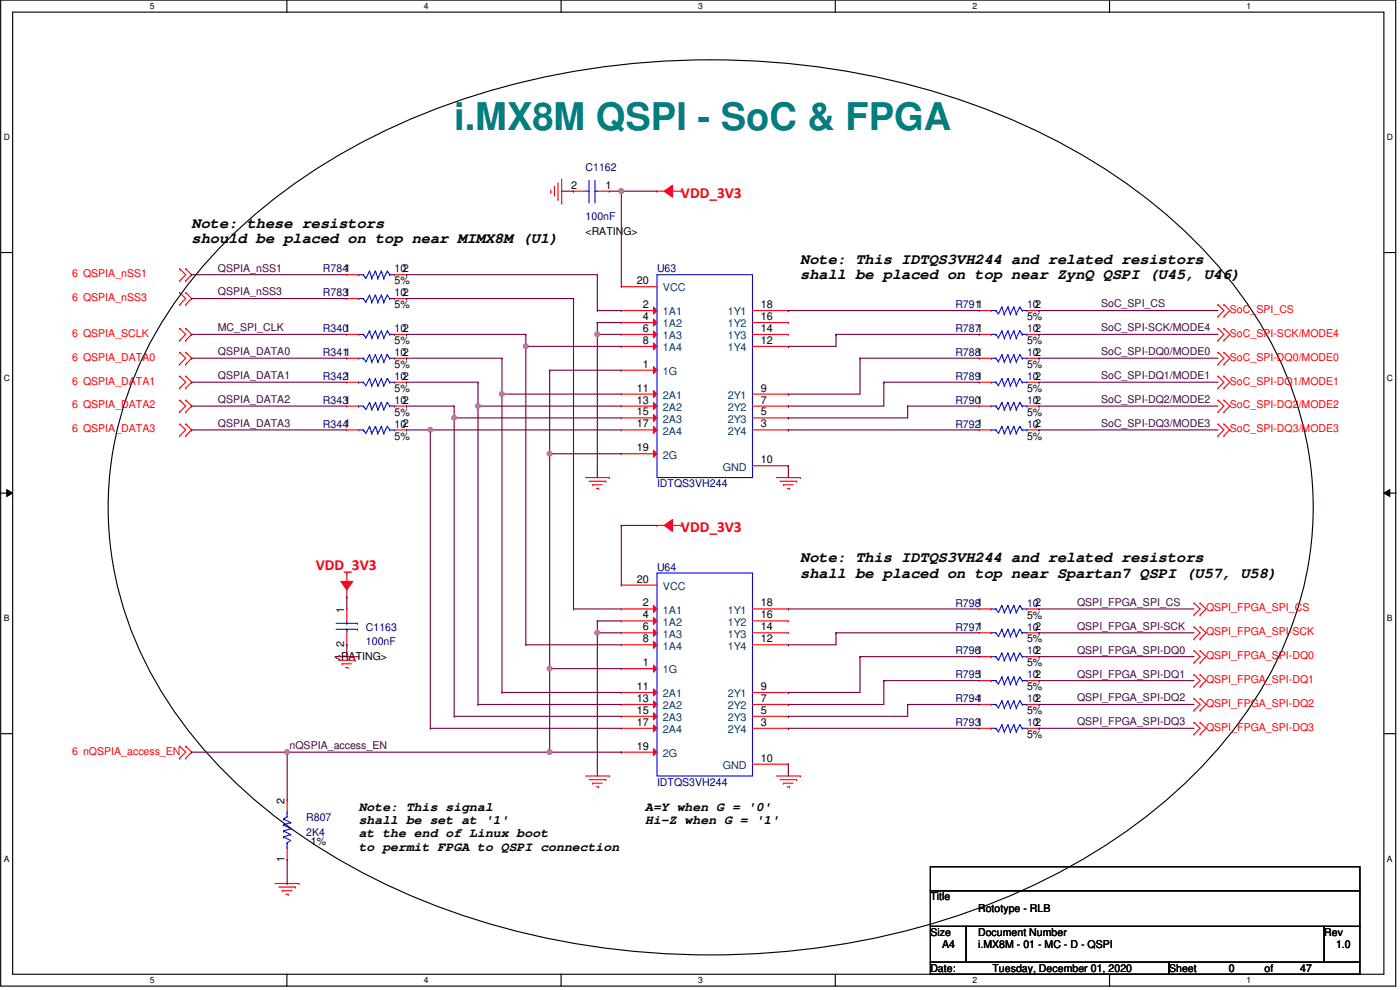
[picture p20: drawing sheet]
<svg xmlns="http://www.w3.org/2000/svg" width="420mm" height="297mm" viewBox="0 0 420 297" stroke-linecap="round" stroke-linejoin="round" font-family="sans-serif">
<defs><g id="words">
<text font-size="11.4" fill="#007f7f" x="136.3" y="39">i.MX8M QSPI - SoC &amp; FPGA</text>
<g font-size="4.6" fill="#f00">
<text x="204.4" y="59.3">VDD_3V3</text>
<text x="204.4" y="159.6">VDD_3V3</text>
<text x="94.8" y="171">VDD_3V3</text>
</g>
<g font-size="4.6">
<text x="57.5" y="68.4">Note: these resistors</text>
<text x="57.5" y="73">should be placed on top near MIMX8M (U1)</text>
<text x="240.2" y="79.2">Note: This IDTQS3VH244 and related resistors</text>
<text x="240.2" y="83.8">shall be placed on top near ZynQ QSPI (U45, U46)</text>
<text x="240.2" y="168.7">Note: This IDTQS3VH244 and related resistors</text>
<text x="240.2" y="173.3">shall be placed on top near Spartan7 QSPI (U57, U58)</text>
</g>
<g font-size="3.9">
<text x="107.6" y="243.4">Note: This signal</text>
<text x="193.6" y="243.4">A=Y when G = '0'</text>
<text x="107.6" y="247.3">shall be set at '1'</text>
<text x="107.6" y="251.2">at the end of Linux boot</text>
<text x="193.6" y="247.3">Hi-Z when G = '1'</text>
<text x="107.6" y="255.2">to permit FPGA to QSPI connection</text>
</g>
<g font-size="3.2" fill="#00007f">
<text x="175.7" y="51.3">C1162</text>
<text x="175.7" y="66">100nF</text>
<text x="96.9" y="81.7">R7841</text>
<text x="118.4" y="81.7">102</text>
<text x="197.2" y="81.7">U63</text>
<text x="96.9" y="88.9">R7831</text>
<text x="118.4" y="88.9">102</text>
<text x="286.7" y="92.5">R7911</text>
<text x="308.2" y="92.5">102</text>
<text x="96.9" y="99.7">R3401</text>
<text x="118.4" y="99.7">102</text>
<text x="286.7" y="99.7">R7871</text>
<text x="308.2" y="99.7">102</text>
<text x="96.9" y="106.8">R3411</text>
<text x="118.4" y="106.8">102</text>
<text x="286.7" y="106.8">R7881</text>
<text x="308.2" y="106.8">102</text>
<text x="96.9" y="114">R3421</text>
<text x="118.4" y="114">102</text>
<text x="286.7" y="114">R7891</text>
<text x="308.2" y="114">102</text>
<text x="96.9" y="121.1">R3431</text>
<text x="118.4" y="121.1">102</text>
<text x="286.7" y="121.1">R7901</text>
<text x="308.2" y="121.1">102</text>
<text x="96.9" y="128.3">R3441</text>
<text x="118.4" y="128.3">102</text>
<text x="286.7" y="128.3">R7921</text>
<text x="308.2" y="128.3">102</text>
<text x="197.2" y="146.2">IDTQS3VH244</text>
<text x="197.2" y="171.3">U64</text>
<text x="286.7" y="182">R7981</text>
<text x="308.2" y="182">102</text>
<text x="109.8" y="189.2">C1163</text>
<text x="286.7" y="189.2">R7971</text>
<text x="308.2" y="189.2">102</text>
<text x="109.8" y="193.5">100nF</text>
<text x="286.7" y="196.3">R7961</text>
<text x="308.2" y="196.3">102</text>
<text x="286.7" y="203.5">R7951</text>
<text x="308.2" y="203.5">102</text>
<text x="286.7" y="210.7">R7941</text>
<text x="308.2" y="210.7">102</text>
<text x="286.7" y="217.8">R7931</text>
<text x="308.2" y="217.8">102</text>
<text x="197.2" y="235.7">IDTQS3VH244</text>
<text x="91.9" y="246.5">R807</text>
<text x="91.9" y="250.8">2K4</text>
</g>
<g font-size="3.2">
<text x="171.4" y="56.6">2</text>
<text x="181.8" y="56.6">1</text>
<text x="175.7" y="70.6">&lt;RATING&gt;</text>
<text x="118.4" y="85.3">5%</text>
<text x="191.1" y="85.3">20</text>
<text x="118.4" y="92.5">5%</text>
<text x="192.9" y="92.4">2</text>
<text x="228.3" y="92.4">18</text>
<text x="192.9" y="96">4</text>
<text x="192.9" y="99.6">6</text>
<text x="228.3" y="96">16</text>
<text x="228.3" y="99.6">14</text>
<text x="308.2" y="96.1">5%</text>
<text x="118.4" y="103.2">5%</text>
<text x="192.9" y="103.2">8</text>
<text x="228.3" y="103.2">12</text>
<text x="308.2" y="103.2">5%</text>
<text x="118.4" y="110.4">5%</text>
<text x="192.9" y="110.3">1</text>
<text x="308.2" y="110.4">5%</text>
<text x="118.4" y="117.6">5%</text>
<text x="191.1" y="117.5">11</text>
<text x="228.3" y="117.5">9</text>
<text x="308.2" y="117.6">5%</text>
<text x="118.4" y="124.7">5%</text>
<text x="191.1" y="121.1">13</text>
<text x="191.1" y="124.6">15</text>
<text x="228.3" y="121.1">7</text>
<text x="228.3" y="124.6">5</text>
<text x="308.2" y="124.7">5%</text>
<text x="118.4" y="131.9">5%</text>
<text x="191.1" y="128.2">17</text>
<text x="228.3" y="128.2">3</text>
<text x="308.2" y="131.9">5%</text>
<text x="191.1" y="135.4">19</text>
<text x="228.3" y="139">10</text>
<text x="191.1" y="174.8">20</text>
<text x="103.3" y="183.8" transform="rotate(-90 103.3 183.8)">1</text>
<text x="192.9" y="181.9">2</text>
<text x="192.9" y="185.5">4</text>
<text x="228.3" y="181.9">18</text>
<text x="228.3" y="185.5">16</text>
<text x="308.2" y="185.6">5%</text>
<text x="192.9" y="189.1">6</text>
<text x="228.3" y="189.1">14</text>
<text x="103.3" y="194.2" transform="rotate(-90 103.3 194.2)">2</text>
<text x="192.9" y="192.7">8</text>
<text x="228.3" y="192.7">12</text>
<text x="308.2" y="192.7">5%</text>
<text x="100.5" y="198.1">&lt;RATING&gt;</text>
<text x="192.9" y="199.9">1</text>
<text x="308.2" y="199.9">5%</text>
<text x="191.1" y="207">11</text>
<text x="228.3" y="207">9</text>
<text x="308.2" y="207.1">5%</text>
<text x="191.1" y="210.6">13</text>
<text x="191.1" y="214.2">15</text>
<text x="228.3" y="210.6">7</text>
<text x="228.3" y="214.2">5</text>
<text x="308.2" y="214.2">5%</text>
<text x="191.1" y="217.8">17</text>
<text x="228.3" y="217.8">3</text>
<text x="308.2" y="221.4">5%</text>
<text x="191.1" y="224.9">19</text>
<text x="228.3" y="228.5">10</text>
<text x="85.4" y="241.1" transform="rotate(-90 85.4 241.1)">2</text>
<text x="93.3" y="253.6">1%</text>
<text x="85.4" y="258.7" transform="rotate(-90 85.4 258.7)">1</text>
<text x="279.2" y="270.1">Title</text>
<text x="293.5" y="273.7">Rototype - RLB</text>
<text x="279.2" y="280.8">Size</text>
<text x="293.5" y="280.8">Document Number</text>
<text x="397.4" y="280.8">Rev</text>
<text x="282.8" y="284.4">A4</text>
<text x="293.5" y="284.4">i.MX8M - 01 - MC - D - QSPI</text>
<text x="401" y="284.4">1.0</text>
<text x="279.2" y="291.6">Date:</text>
<text x="297.8" y="291.6">Tuesday, December 01, 2020</text>
<text x="350.8" y="291.6">Sheet</text>
<text x="368.8" y="291.6">0</text>
<text x="379.5" y="291.6">of</text>
<text x="390.2" y="291.6">47</text>
</g>
<g font-size="3.2" fill="#f00">
<text x="21.7" y="83.1">6 QSPIA_nSS1</text>
<text x="21.7" y="90.3">6 QSPIA_nSS3</text>
<text x="369.1" y="93.9">SoC_SPI_CS</text>
<text x="21.7" y="101">6 QSPIA_SCLK</text>
<text x="369.1" y="101">SoC_SPI-SCK/MODE4</text>
<text x="21.7" y="108.2">6 QSPIA_DATA0</text>
<text x="369.1" y="108.2">SoC_SPI-DQ0/MODE0</text>
<text x="21.7" y="115.4">6 QSPIA_DATA1</text>
<text x="369.1" y="115.4">SoC_SPI-DQ1/MODE1</text>
<text x="21.7" y="122.6">6 QSPIA_DATA2</text>
<text x="369.1" y="122.6">SoC_SPI-DQ2/MODE2</text>
<text x="21.7" y="129.7">6 QSPIA_DATA3</text>
<text x="369.1" y="129.7">SoC_SPI-DQ3/MODE3</text>
<text x="361.9" y="183.4">QSPI_FPGA_SPI_CS</text>
<text x="361.9" y="190.6">QSPI_FPGA_SPI-SCK</text>
<text x="361.9" y="197.8">QSPI_FPGA_SPI-DQ0</text>
<text x="361.9" y="204.9">QSPI_FPGA_SPI-DQ1</text>
<text x="361.9" y="212.1">QSPI_FPGA_SPI-DQ2</text>
<text x="361.9" y="219.2">QSPI_FPGA_SPI-DQ3</text>
<text x="21.7" y="226.4">6 nQSPIA_access_EN</text>
</g>
<g font-size="3.2" fill="#400040">
<text x="65.4" y="81.5">QSPIA_nSS1</text>
<text x="65.4" y="88.6">QSPIA_nSS3</text>
<text x="330.4" y="92.2">SoC_SPI_CS</text>
<text x="65.4" y="99.4">MC_SPI_CLK</text>
<text x="330.4" y="99.4">SoC_SPI-SCK/MODE4</text>
<text x="65.4" y="106.6">QSPIA_DATA0</text>
<text x="330.4" y="106.6">SoC_SPI-DQ0/MODE0</text>
<text x="65.4" y="113.7">QSPIA_DATA1</text>
<text x="330.4" y="113.7">SoC_SPI-DQ1/MODE1</text>
<text x="65.4" y="120.9">QSPIA_DATA2</text>
<text x="330.4" y="120.9">SoC_SPI-DQ2/MODE2</text>
<text x="65.4" y="128.1">QSPIA_DATA3</text>
<text x="330.4" y="128.1">SoC_SPI-DQ3/MODE3</text>
<text x="323.2" y="181.8">QSPI_FPGA_SPI_CS</text>
<text x="323.2" y="188.9">QSPI_FPGA_SPI-SCK</text>
<text x="323.2" y="196.1">QSPI_FPGA_SPI-DQ0</text>
<text x="323.2" y="203.3">QSPI_FPGA_SPI-DQ1</text>
<text x="323.2" y="210.4">QSPI_FPGA_SPI-DQ2</text>
<text x="323.2" y="217.6">QSPI_FPGA_SPI-DQ3</text>
<text x="86.9" y="224.7">nQSPIA_access_EN</text>
</g>
<g font-size="3.2" fill="#00407f">
<text x="199" y="87.5">VCC</text>
<text x="199" y="94.6">1A1</text>
<text x="218.4" y="94.6">1Y1</text>
<text x="199" y="98.2">1A2</text>
<text x="199" y="101.8">1A3</text>
<text x="218.4" y="98.2">1Y2</text>
<text x="218.4" y="101.8">1Y3</text>
<text x="199" y="105.4">1A4</text>
<text x="218.4" y="105.4">1Y4</text>
<text x="199" y="112.5">1G</text>
<text x="199" y="119.7">2A1</text>
<text x="218.4" y="119.7">2Y1</text>
<text x="199" y="123.3">2A2</text>
<text x="218.4" y="123.3">2Y2</text>
<text x="199" y="126.8">2A3</text>
<text x="199" y="130.4">2A4</text>
<text x="218.4" y="126.8">2Y3</text>
<text x="218.4" y="130.4">2Y4</text>
<text x="199" y="137.6">2G</text>
<text x="216.9" y="141.2">GND</text>
<text x="199" y="177">VCC</text>
<text x="199" y="184.1">1A1</text>
<text x="218.4" y="184.1">1Y1</text>
<text x="199" y="187.7">1A2</text>
<text x="199" y="191.3">1A3</text>
<text x="218.4" y="187.7">1Y2</text>
<text x="218.4" y="191.3">1Y3</text>
<text x="199" y="194.9">1A4</text>
<text x="218.4" y="194.9">1Y4</text>
<text x="199" y="202.1">1G</text>
<text x="199" y="209.2">2A1</text>
<text x="218.4" y="209.2">2Y1</text>
<text x="199" y="212.8">2A2</text>
<text x="218.4" y="212.8">2Y2</text>
<text x="199" y="216.4">2A3</text>
<text x="199" y="220">2A4</text>
<text x="218.4" y="216.4">2Y3</text>
<text x="218.4" y="220">2Y4</text>
<text x="199" y="227.1">2G</text>
<text x="216.9" y="230.7">GND</text>
</g>
<g font-size="2.6">
<text x="44.9" y="2.8">5</text>
<text x="127.2" y="2.8">4</text>
<text x="209.5" y="2.8">3</text>
<text x="291.8" y="2.8">2</text>
<text x="374.1" y="2.8">1</text>
<text x="1.1" y="42">D</text>
<text x="416.3" y="42">D</text>
<text x="1.1" y="114.2">C</text>
<text x="416.3" y="114.2">C</text>
<text x="1.1" y="186.4">B</text>
<text x="416.3" y="186.4">B</text>
<text x="1.1" y="258.5">A</text>
<text x="416.3" y="258.5">A</text>
<text x="44.9" y="295">5</text>
<text x="127.2" y="295">4</text>
<text x="209.5" y="295">3</text>
<text x="291.8" y="295">2</text>
<text x="374.1" y="295">1</text>
</g>
</g></defs>
<path d="M.2 0h418.7v295.9h-418.7zM3.8 3.6h411.5v288.7h-411.5z" fill="none" stroke="#000" stroke-width=".34"/>
<g fill="#fff">
<path d="M44.9 .4h1.5v2.9h-1.5z"/>
<path d="M44.9 292.7h1.5v2.9h-1.5z"/>
</g>
<path d="M86.1 0v3.6M86.1 292.3v3.6" fill="none" stroke="#000" stroke-width=".34"/>
<g fill="#fff">
<path d="M127.2 .4h1.5v2.9h-1.5z"/>
<path d="M127.2 292.7h1.5v2.9h-1.5z"/>
</g>
<path d="M168.4 0v3.6M168.4 292.3v3.6" fill="none" stroke="#000" stroke-width=".34"/>
<g fill="#fff">
<path d="M209.5 .4h1.5v2.9h-1.5z"/>
<path d="M209.5 292.7h1.5v2.9h-1.5z"/>
</g>
<path d="M250.7 0v3.6M250.7 292.3v3.6" fill="none" stroke="#000" stroke-width=".34"/>
<g fill="#fff">
<path d="M291.8 .4h1.5v2.9h-1.5z"/>
<path d="M291.8 292.7h1.5v2.9h-1.5z"/>
</g>
<path d="M333 0v3.6M333 292.3v3.6" fill="none" stroke="#000" stroke-width=".34"/>
<g fill="#fff">
<path d="M374.1 .4h1.5v2.9h-1.5z"/>
<path d="M374.1 292.7h1.5v2.9h-1.5z"/>
<path d="M1.1 39.7h1.9v2.9h-1.9z"/>
<path d="M416.3 39.7h1.8v2.9h-1.8z"/>
<path d="M1.1 111.8h1.9v2.9h-1.9z"/>
<path d="M416.3 111.8h1.8v2.9h-1.8z"/>
</g>
<path d="M.2 75.8h3.6M415.3 75.8h3.6" fill="none" stroke="#000" stroke-width=".34"/>
<g fill="#fff">
<path d="M1.1 184h1.8v2.9h-1.8z"/>
<path d="M416.3 184h1.7v2.9h-1.7z"/>
</g>
<path d="M.2 148h3.6M415.3 148h3.6" fill="none" stroke="#000" stroke-width=".34"/>
<path d="M2 146.9l1.8 1.1-1.8 1zM415.3 148l1.8-1.1v2.1z" fill="#000"/>
<path d="M2 146.9l1.8 1.1-1.8 1zM415.3 148l1.8-1.1v2.1z" fill="none" stroke="#000" stroke-width=".3"/>
<g fill="#fff">
<path d="M1.1 256.2h1.8v2.9h-1.8z"/>
<path d="M416.3 256.2h1.7v2.9h-1.7z"/>
</g>
<path d="M70.1 70.2a184.7 184.7 0 0 1 72.8-41.7 239.1 239.1 0 0 1 151.4 3.6 175.9 175.9 0 0 1 68.9 45 113.2 113.2 0 0 1 30.5 65.9 105.5 105.5 0 0 1-18.7 69.4 157.8 157.8 0 0 1-60.6 51.2 229 229 0 0 1-113.5 22.6 220.9 220.9 0 0 1-98.1-27.7 154.8 154.8 0 0 1-51.2-46.1 105.1 105.1 0 0 1-17.5-78.4 114.7 114.7 0 0 1 29.2-56.9zM.2 220.1h3.6M415.3 220.1h3.6" fill="none" stroke="#000" stroke-width=".34"/>
<path d="M233 232.8h7.2" fill="none" stroke="#f00" stroke-width=".34"/>
<circle cx="240.2" cy="232.8" r=".17" fill="#f00"/>
<path d="M234.1 233.9h5" fill="none" stroke="#f00" stroke-width=".34"/>
<circle cx="239.1" cy="233.9" r=".17" fill="#f00"/>
<path d="M235.2 235h2.8" fill="none" stroke="#f00" stroke-width=".34"/>
<circle cx="235.2" cy="235" r=".17" fill="#f00"/>
<path d="M236.3 236.1h.6" fill="none" stroke="#f00" stroke-width=".34"/>
<circle cx="236.9" cy="236.1" r=".17" fill="#f00"/>
<path d="M233 143.3h7.2" fill="none" stroke="#f00" stroke-width=".34"/>
<circle cx="240.2" cy="143.3" r=".17" fill="#f00"/>
<path d="M234.1 144.4h5" fill="none" stroke="#f00" stroke-width=".34"/>
<circle cx="239.1" cy="144.4" r=".17" fill="#f00"/>
<path d="M235.2 145.5h2.8" fill="none" stroke="#f00" stroke-width=".34"/>
<circle cx="235.2" cy="145.5" r=".17" fill="#f00"/>
<path d="M236.3 146.6h.6" fill="none" stroke="#f00" stroke-width=".34"/>
<circle cx="236.9" cy="146.6" r=".17" fill="#f00"/>
<path d="M175.7 143.3h7.2" fill="none" stroke="#f00" stroke-width=".34"/>
<circle cx="182.9" cy="143.3" r=".17" fill="#f00"/>
<path d="M176.8 144.4h5" fill="none" stroke="#f00" stroke-width=".34"/>
<circle cx="181.8" cy="144.4" r=".17" fill="#f00"/>
<path d="M177.9 145.5h2.8" fill="none" stroke="#f00" stroke-width=".34"/>
<circle cx="177.9" cy="145.5" r=".17" fill="#f00"/>
<path d="M178.9 146.6h.8" fill="none" stroke="#f00" stroke-width=".34"/>
<circle cx="179.7" cy="146.6" r=".17" fill="#f00"/>
<path d="M197.2 57.4h2.5" fill="none" stroke="#f00" stroke-width=".34"/>
<circle cx="197.2" cy="57.4" r=".17" fill="#f00"/>
<path d="M199.3 57.4l2.5-1.8v3.5z" fill-rule="evenodd" fill="#f00"/>
<path d="M199.3 57.4l2.5-1.8v3.5zM200.4 57.4h4" fill="none" stroke="#f00" stroke-width=".34"/>
<circle cx="204.4" cy="57.4" r=".17" fill="#f00"/>
<path d="M197.2 157.6h2.5" fill="none" stroke="#f00" stroke-width=".34"/>
<circle cx="197.2" cy="157.6" r=".17" fill="#f00"/>
<path d="M199.3 157.6l2.5-1.7v3.5z" fill-rule="evenodd" fill="#f00"/>
<path d="M199.3 157.6l2.5-1.7v3.5zM200.4 157.6h4" fill="none" stroke="#f00" stroke-width=".34"/>
<circle cx="204.4" cy="157.6" r=".17" fill="#f00"/>
<path d="M175.7 232.8h7.2" fill="none" stroke="#f00" stroke-width=".34"/>
<circle cx="182.9" cy="232.8" r=".17" fill="#f00"/>
<path d="M176.8 233.9h5" fill="none" stroke="#f00" stroke-width=".34"/>
<circle cx="181.8" cy="233.9" r=".17" fill="#f00"/>
<path d="M177.9 235h2.8" fill="none" stroke="#f00" stroke-width=".34"/>
<circle cx="177.9" cy="235" r=".17" fill="#f00"/>
<path d="M178.9 236.1h.8" fill="none" stroke="#f00" stroke-width=".34"/>
<circle cx="179.7" cy="236.1" r=".17" fill="#f00"/>
<path d="M82.6 265.1h7.1" fill="none" stroke="#f00" stroke-width=".34"/>
<circle cx="89.7" cy="265.1" r=".17" fill="#f00"/>
<path d="M83.7 266.1h5" fill="none" stroke="#f00" stroke-width=".34"/>
<circle cx="88.7" cy="266.1" r=".17" fill="#f00"/>
<path d="M84.7 267.3h2.9" fill="none" stroke="#f00" stroke-width=".34"/>
<circle cx="84.7" cy="267.3" r=".17" fill="#f00"/>
<path d="M85.8 268.3h.7" fill="none" stroke="#f00" stroke-width=".34"/>
<circle cx="86.5" cy="268.3" r=".17" fill="#f00"/>
<path d="M168.6 53.8v7.2" fill="none" stroke="#f00" stroke-width=".34"/>
<circle cx="168.6" cy="61" r=".17" fill="#f00"/>
<path d="M167.5 54.9v5" fill="none" stroke="#f00" stroke-width=".34"/>
<circle cx="167.5" cy="59.9" r=".17" fill="#f00"/>
<path d="M166.4 55.9v2.9" fill="none" stroke="#f00" stroke-width=".34"/>
<circle cx="166.4" cy="55.9" r=".17" fill="#f00"/>
<path d="M165.3 57v.7" fill="none" stroke="#f00" stroke-width=".34"/>
<circle cx="165.3" cy="57.7" r=".17" fill="#f00"/>
<path d="M100.5 197h7.1" fill="none" stroke="#f00" stroke-width=".34"/>
<circle cx="107.6" cy="197" r=".17" fill="#f00"/>
<path d="M101.6 198.1h5" fill="none" stroke="#f00" stroke-width=".34"/>
<circle cx="106.6" cy="198.1" r=".17" fill="#f00"/>
<path d="M102.6 199.2h2.9" fill="none" stroke="#f00" stroke-width=".34"/>
<circle cx="102.6" cy="199.2" r=".17" fill="#f00"/>
<path d="M103.7 200.3h.7" fill="none" stroke="#f00" stroke-width=".34"/>
<circle cx="104.4" cy="200.3" r=".17" fill="#f00"/>
<path d="M104.1 176.6v2.5" fill="none" stroke="#f00" stroke-width=".34"/>
<circle cx="104.1" cy="179.1" r=".17" fill="#f00"/>
<path d="M102.3 174.5h3.6l-1.8 2.5z" fill-rule="evenodd" fill="#f00"/>
<path d="M102.3 174.5h3.6l-1.8 2.5zM104.1 172v3.9" fill="none" stroke="#f00" stroke-width=".34"/>
<circle cx="104.1" cy="172" r=".17" fill="#f00"/>
<path d="M55.7 105.7l1.8 1.8" fill="none" stroke="#f00" stroke-width=".34"/>
<circle cx="55.7" cy="105.7" r=".17" fill="#f00"/>
<path d="M57.5 107.5l-1.8 1.8" fill="none" stroke="#f00" stroke-width=".34"/>
<circle cx="55.7" cy="109.3" r=".17" fill="#f00"/>
<path d="M55.7 107.5l-1.8 1.8" fill="none" stroke="#f00" stroke-width=".34"/>
<circle cx="53.9" cy="109.3" r=".17" fill="#f00"/>
<path d="M53.9 105.7l1.8 1.8" fill="none" stroke="#f00" stroke-width=".34"/>
<circle cx="53.9" cy="105.7" r=".17" fill="#f00"/>
<path d="M55.7 112.9l1.8 1.8" fill="none" stroke="#f00" stroke-width=".34"/>
<circle cx="55.7" cy="112.9" r=".17" fill="#f00"/>
<path d="M57.5 114.7l-1.8 1.8" fill="none" stroke="#f00" stroke-width=".34"/>
<circle cx="55.7" cy="116.5" r=".17" fill="#f00"/>
<path d="M55.7 114.7l-1.8 1.8" fill="none" stroke="#f00" stroke-width=".34"/>
<circle cx="53.9" cy="116.5" r=".17" fill="#f00"/>
<path d="M53.9 112.9l1.8 1.8" fill="none" stroke="#f00" stroke-width=".34"/>
<circle cx="53.9" cy="112.9" r=".17" fill="#f00"/>
<path d="M55.7 120.1l1.8 1.7" fill="none" stroke="#f00" stroke-width=".34"/>
<circle cx="55.7" cy="120.1" r=".17" fill="#f00"/>
<path d="M57.5 121.8l-1.8 1.8" fill="none" stroke="#f00" stroke-width=".34"/>
<circle cx="55.7" cy="123.6" r=".17" fill="#f00"/>
<path d="M55.7 121.8l-1.8 1.8" fill="none" stroke="#f00" stroke-width=".34"/>
<circle cx="53.9" cy="123.6" r=".17" fill="#f00"/>
<path d="M53.9 120.1l1.8 1.7" fill="none" stroke="#f00" stroke-width=".34"/>
<circle cx="53.9" cy="120.1" r=".17" fill="#f00"/>
<path d="M55.7 127.2l1.8 1.8" fill="none" stroke="#f00" stroke-width=".34"/>
<circle cx="55.7" cy="127.2" r=".17" fill="#f00"/>
<path d="M57.5 129l-1.8 1.8" fill="none" stroke="#f00" stroke-width=".34"/>
<circle cx="55.7" cy="130.8" r=".17" fill="#f00"/>
<path d="M55.7 129l-1.8 1.8" fill="none" stroke="#f00" stroke-width=".34"/>
<circle cx="53.9" cy="130.8" r=".17" fill="#f00"/>
<path d="M53.9 127.2l1.8 1.8" fill="none" stroke="#f00" stroke-width=".34"/>
<circle cx="53.9" cy="127.2" r=".17" fill="#f00"/>
<path d="M55.7 98.6l1.8 1.7" fill="none" stroke="#f00" stroke-width=".34"/>
<circle cx="55.7" cy="98.6" r=".17" fill="#f00"/>
<path d="M57.5 100.3l-1.8 1.9" fill="none" stroke="#f00" stroke-width=".34"/>
<circle cx="55.7" cy="102.2" r=".17" fill="#f00"/>
<path d="M55.7 100.3l-1.8 1.9" fill="none" stroke="#f00" stroke-width=".34"/>
<circle cx="53.9" cy="102.2" r=".17" fill="#f00"/>
<path d="M53.9 98.6l1.8 1.7" fill="none" stroke="#f00" stroke-width=".34"/>
<circle cx="53.9" cy="98.6" r=".17" fill="#f00"/>
<path d="M55.7 80.6l1.8 1.8" fill="none" stroke="#f00" stroke-width=".34"/>
<circle cx="55.7" cy="80.6" r=".17" fill="#f00"/>
<path d="M57.5 82.4l-1.8 1.8" fill="none" stroke="#f00" stroke-width=".34"/>
<circle cx="55.7" cy="84.2" r=".17" fill="#f00"/>
<path d="M55.7 82.4l-1.8 1.8" fill="none" stroke="#f00" stroke-width=".34"/>
<circle cx="53.9" cy="84.2" r=".17" fill="#f00"/>
<path d="M53.9 80.6l1.8 1.8" fill="none" stroke="#f00" stroke-width=".34"/>
<circle cx="53.9" cy="80.6" r=".17" fill="#f00"/>
<path d="M369.1 93.2l-1.8 1.8" fill="none" stroke="#f00" stroke-width=".34"/>
<circle cx="367.3" cy="95" r=".17" fill="#f00"/>
<path d="M367.3 91.4l1.8 1.8" fill="none" stroke="#f00" stroke-width=".34"/>
<circle cx="367.3" cy="91.4" r=".17" fill="#f00"/>
<path d="M367.3 93.2l-1.8 1.8" fill="none" stroke="#f00" stroke-width=".34"/>
<circle cx="365.5" cy="95" r=".17" fill="#f00"/>
<path d="M365.5 91.4l1.8 1.8" fill="none" stroke="#f00" stroke-width=".34"/>
<circle cx="365.5" cy="91.4" r=".17" fill="#f00"/>
<path d="M369.1 100.3l-1.8 1.9" fill="none" stroke="#f00" stroke-width=".34"/>
<circle cx="367.3" cy="102.2" r=".17" fill="#f00"/>
<path d="M367.3 98.6l1.8 1.7" fill="none" stroke="#f00" stroke-width=".34"/>
<circle cx="367.3" cy="98.6" r=".17" fill="#f00"/>
<path d="M367.3 100.3l-1.8 1.9" fill="none" stroke="#f00" stroke-width=".34"/>
<circle cx="365.5" cy="102.2" r=".17" fill="#f00"/>
<path d="M365.5 98.6l1.8 1.7" fill="none" stroke="#f00" stroke-width=".34"/>
<circle cx="365.5" cy="98.6" r=".17" fill="#f00"/>
<path d="M369.1 107.5l-1.8 1.8" fill="none" stroke="#f00" stroke-width=".34"/>
<circle cx="367.3" cy="109.3" r=".17" fill="#f00"/>
<path d="M367.3 105.7l1.8 1.8" fill="none" stroke="#f00" stroke-width=".34"/>
<circle cx="367.3" cy="105.7" r=".17" fill="#f00"/>
<path d="M367.3 107.5l-1.8 1.8" fill="none" stroke="#f00" stroke-width=".34"/>
<circle cx="365.5" cy="109.3" r=".17" fill="#f00"/>
<path d="M365.5 105.7l1.8 1.8" fill="none" stroke="#f00" stroke-width=".34"/>
<circle cx="365.5" cy="105.7" r=".17" fill="#f00"/>
<path d="M369.1 114.7l-1.8 1.8" fill="none" stroke="#f00" stroke-width=".34"/>
<circle cx="367.3" cy="116.5" r=".17" fill="#f00"/>
<path d="M367.3 112.9l1.8 1.8" fill="none" stroke="#f00" stroke-width=".34"/>
<circle cx="367.3" cy="112.9" r=".17" fill="#f00"/>
<path d="M367.3 114.7l-1.8 1.8" fill="none" stroke="#f00" stroke-width=".34"/>
<circle cx="365.5" cy="116.5" r=".17" fill="#f00"/>
<path d="M365.5 112.9l1.8 1.8" fill="none" stroke="#f00" stroke-width=".34"/>
<circle cx="365.5" cy="112.9" r=".17" fill="#f00"/>
<path d="M369.1 121.8l-1.8 1.8" fill="none" stroke="#f00" stroke-width=".34"/>
<circle cx="367.3" cy="123.6" r=".17" fill="#f00"/>
<path d="M367.3 120.1l1.8 1.7" fill="none" stroke="#f00" stroke-width=".34"/>
<circle cx="367.3" cy="120.1" r=".17" fill="#f00"/>
<path d="M367.3 121.8l-1.8 1.8" fill="none" stroke="#f00" stroke-width=".34"/>
<circle cx="365.5" cy="123.6" r=".17" fill="#f00"/>
<path d="M365.5 120.1l1.8 1.7" fill="none" stroke="#f00" stroke-width=".34"/>
<circle cx="365.5" cy="120.1" r=".17" fill="#f00"/>
<path d="M369.1 129l-1.8 1.8" fill="none" stroke="#f00" stroke-width=".34"/>
<circle cx="367.3" cy="130.8" r=".17" fill="#f00"/>
<path d="M367.3 127.2l1.8 1.8" fill="none" stroke="#f00" stroke-width=".34"/>
<circle cx="367.3" cy="127.2" r=".17" fill="#f00"/>
<path d="M367.3 129l-1.8 1.8" fill="none" stroke="#f00" stroke-width=".34"/>
<circle cx="365.5" cy="130.8" r=".17" fill="#f00"/>
<path d="M365.5 127.2l1.8 1.8" fill="none" stroke="#f00" stroke-width=".34"/>
<circle cx="365.5" cy="127.2" r=".17" fill="#f00"/>
<path d="M361.9 182.7l-1.7 1.8" fill="none" stroke="#f00" stroke-width=".34"/>
<circle cx="360.2" cy="184.5" r=".17" fill="#f00"/>
<path d="M360.2 180.9l1.7 1.8" fill="none" stroke="#f00" stroke-width=".34"/>
<circle cx="360.2" cy="180.9" r=".17" fill="#f00"/>
<path d="M360.2 182.7l-1.9 1.8" fill="none" stroke="#f00" stroke-width=".34"/>
<circle cx="358.3" cy="184.5" r=".17" fill="#f00"/>
<path d="M358.3 180.9l1.9 1.8" fill="none" stroke="#f00" stroke-width=".34"/>
<circle cx="358.3" cy="180.9" r=".17" fill="#f00"/>
<path d="M361.9 189.9l-1.7 1.8" fill="none" stroke="#f00" stroke-width=".34"/>
<circle cx="360.2" cy="191.7" r=".17" fill="#f00"/>
<path d="M360.2 188.1l1.7 1.8" fill="none" stroke="#f00" stroke-width=".34"/>
<circle cx="360.2" cy="188.1" r=".17" fill="#f00"/>
<path d="M360.2 189.9l-1.9 1.8" fill="none" stroke="#f00" stroke-width=".34"/>
<circle cx="358.3" cy="191.7" r=".17" fill="#f00"/>
<path d="M358.3 188.1l1.9 1.8" fill="none" stroke="#f00" stroke-width=".34"/>
<circle cx="358.3" cy="188.1" r=".17" fill="#f00"/>
<path d="M361.9 197l-1.7 1.8" fill="none" stroke="#f00" stroke-width=".34"/>
<circle cx="360.2" cy="198.8" r=".17" fill="#f00"/>
<path d="M360.2 195.2l1.7 1.8" fill="none" stroke="#f00" stroke-width=".34"/>
<circle cx="360.2" cy="195.2" r=".17" fill="#f00"/>
<path d="M360.2 197l-1.9 1.8" fill="none" stroke="#f00" stroke-width=".34"/>
<circle cx="358.3" cy="198.8" r=".17" fill="#f00"/>
<path d="M358.3 195.2l1.9 1.8" fill="none" stroke="#f00" stroke-width=".34"/>
<circle cx="358.3" cy="195.2" r=".17" fill="#f00"/>
<path d="M361.9 204.2l-1.7 1.8" fill="none" stroke="#f00" stroke-width=".34"/>
<circle cx="360.2" cy="206" r=".17" fill="#f00"/>
<path d="M360.2 202.4l1.7 1.8" fill="none" stroke="#f00" stroke-width=".34"/>
<circle cx="360.2" cy="202.4" r=".17" fill="#f00"/>
<path d="M360.2 204.2l-1.9 1.8" fill="none" stroke="#f00" stroke-width=".34"/>
<circle cx="358.3" cy="206" r=".17" fill="#f00"/>
<path d="M358.3 202.4l1.9 1.8" fill="none" stroke="#f00" stroke-width=".34"/>
<circle cx="358.3" cy="202.4" r=".17" fill="#f00"/>
<path d="M361.9 211.4l-1.7 1.7" fill="none" stroke="#f00" stroke-width=".34"/>
<circle cx="360.2" cy="213.1" r=".17" fill="#f00"/>
<path d="M360.2 209.6l1.7 1.8" fill="none" stroke="#f00" stroke-width=".34"/>
<circle cx="360.2" cy="209.6" r=".17" fill="#f00"/>
<path d="M360.2 211.4l-1.9 1.7" fill="none" stroke="#f00" stroke-width=".34"/>
<circle cx="358.3" cy="213.1" r=".17" fill="#f00"/>
<path d="M358.3 209.6l1.9 1.8" fill="none" stroke="#f00" stroke-width=".34"/>
<circle cx="358.3" cy="209.6" r=".17" fill="#f00"/>
<path d="M361.9 218.5l-1.7 1.8" fill="none" stroke="#f00" stroke-width=".34"/>
<circle cx="360.2" cy="220.3" r=".17" fill="#f00"/>
<path d="M360.2 216.7l1.7 1.8" fill="none" stroke="#f00" stroke-width=".34"/>
<circle cx="360.2" cy="216.7" r=".17" fill="#f00"/>
<path d="M360.2 218.5l-1.9 1.8" fill="none" stroke="#f00" stroke-width=".34"/>
<circle cx="358.3" cy="220.3" r=".17" fill="#f00"/>
<path d="M358.3 216.7l1.9 1.8" fill="none" stroke="#f00" stroke-width=".34"/>
<circle cx="358.3" cy="216.7" r=".17" fill="#f00"/>
<path d="M55.7 87.8l1.8 1.8" fill="none" stroke="#f00" stroke-width=".34"/>
<circle cx="55.7" cy="87.8" r=".17" fill="#f00"/>
<path d="M57.5 89.6l-1.8 1.8" fill="none" stroke="#f00" stroke-width=".34"/>
<circle cx="55.7" cy="91.4" r=".17" fill="#f00"/>
<path d="M55.7 89.6l-1.8 1.8" fill="none" stroke="#f00" stroke-width=".34"/>
<circle cx="53.9" cy="91.4" r=".17" fill="#f00"/>
<path d="M53.9 87.8l1.8 1.8" fill="none" stroke="#f00" stroke-width=".34"/>
<circle cx="53.9" cy="87.8" r=".17" fill="#f00"/>
<path d="M55.7 223.9l1.8 1.8" fill="none" stroke="#f00" stroke-width=".34"/>
<circle cx="55.7" cy="223.9" r=".17" fill="#f00"/>
<path d="M57.5 225.7l-1.8 1.8" fill="none" stroke="#f00" stroke-width=".34"/>
<circle cx="55.7" cy="227.5" r=".17" fill="#f00"/>
<path d="M55.7 225.7l-1.8 1.8" fill="none" stroke="#f00" stroke-width=".34"/>
<circle cx="53.9" cy="227.5" r=".17" fill="#f00"/>
<path d="M53.9 223.9l1.8 1.8" fill="none" stroke="#f00" stroke-width=".34"/>
<circle cx="53.9" cy="223.9" r=".17" fill="#f00"/>
<path d="M279.2 260.1h128.9v7.2h-128.9zM279.2 267.3h128.9v10.7h-128.9zM279.2 278h10.8v10.7h-10.8zM290 278h107.4v10.7h-107.4zM397.4 278h10.7v10.7h-10.7zM279.2 288.7h71.6v3.6h-71.6zM350.8 288.7h57.3v3.6h-57.3z" fill="none" stroke="#000" stroke-width=".34"/>
<path d="M304.3 188.8l.7 2.2" fill="none" stroke="#00f" stroke-width=".34"/>
<circle cx="305" cy="191" r=".17" fill="#00f"/>
<path d="M304.3 188.8l-1.1 2.2" fill="none" stroke="#00f" stroke-width=".34"/>
<circle cx="304.3" cy="188.8" r=".17" fill="#00f"/>
<path d="M302.5 188.8l-1.1 2.2" fill="none" stroke="#00f" stroke-width=".34"/>
<circle cx="302.5" cy="188.8" r=".17" fill="#00f"/>
<path d="M302.5 188.8l.7 2.2" fill="none" stroke="#00f" stroke-width=".34"/>
<circle cx="303.2" cy="191" r=".17" fill="#00f"/>
<path d="M300.7 188.8l.7 2.2" fill="none" stroke="#00f" stroke-width=".34"/>
<circle cx="301.4" cy="191" r=".17" fill="#00f"/>
<path d="M300.7 188.8l-1.1 2.2" fill="none" stroke="#00f" stroke-width=".34"/>
<circle cx="300.7" cy="188.8" r=".17" fill="#00f"/>
<path d="M306.1 188.8l-1.1 2.2" fill="none" stroke="#00f" stroke-width=".34"/>
<circle cx="306.1" cy="188.8" r=".17" fill="#00f"/>
<path d="M306.1 188.8l.7 1.1" fill="none" stroke="#00f" stroke-width=".34"/>
<circle cx="306.8" cy="189.9" r=".17" fill="#00f"/>
<path d="M297.5 189.9h1.4" fill="none" stroke="#00f" stroke-width=".34"/>
<circle cx="297.5" cy="189.9" r=".17" fill="#00f"/>
<path d="M306.8 189.9h1.4" fill="none" stroke="#00f" stroke-width=".34"/>
<circle cx="308.2" cy="189.9" r=".17" fill="#00f"/>
<path d="M298.9 189.9l.7 1.1" fill="none" stroke="#00f" stroke-width=".34"/>
<circle cx="298.9" cy="189.9" r=".17" fill="#00f"/>
<path d="M293.9 189.9h3.6" fill="none" stroke="#f00" stroke-width=".34"/>
<circle cx="293.9" cy="189.9" r=".17" fill="#f00"/>
<path d="M308.2 189.9h3.6" fill="none" stroke="#f00" stroke-width=".34"/>
<circle cx="311.8" cy="189.9" r=".17" fill="#f00"/>
<path d="M304.3 106.4l.7 2.2" fill="none" stroke="#00f" stroke-width=".34"/>
<circle cx="305" cy="108.6" r=".17" fill="#00f"/>
<path d="M304.3 106.4l-1.1 2.2" fill="none" stroke="#00f" stroke-width=".34"/>
<circle cx="304.3" cy="106.4" r=".17" fill="#00f"/>
<path d="M302.5 106.4l-1.1 2.2" fill="none" stroke="#00f" stroke-width=".34"/>
<circle cx="302.5" cy="106.4" r=".17" fill="#00f"/>
<path d="M302.5 106.4l.7 2.2" fill="none" stroke="#00f" stroke-width=".34"/>
<circle cx="303.2" cy="108.6" r=".17" fill="#00f"/>
<path d="M300.7 106.4l.7 2.2" fill="none" stroke="#00f" stroke-width=".34"/>
<circle cx="301.4" cy="108.6" r=".17" fill="#00f"/>
<path d="M300.7 106.4l-1.1 2.2" fill="none" stroke="#00f" stroke-width=".34"/>
<circle cx="300.7" cy="106.4" r=".17" fill="#00f"/>
<path d="M306.1 106.4l-1.1 2.2" fill="none" stroke="#00f" stroke-width=".34"/>
<circle cx="306.1" cy="106.4" r=".17" fill="#00f"/>
<path d="M306.1 106.4l.7 1.1" fill="none" stroke="#00f" stroke-width=".34"/>
<circle cx="306.8" cy="107.5" r=".17" fill="#00f"/>
<path d="M297.5 107.5h1.4" fill="none" stroke="#00f" stroke-width=".34"/>
<circle cx="297.5" cy="107.5" r=".17" fill="#00f"/>
<path d="M306.8 107.5h1.4" fill="none" stroke="#00f" stroke-width=".34"/>
<circle cx="308.2" cy="107.5" r=".17" fill="#00f"/>
<path d="M298.9 107.5l.7 1.1" fill="none" stroke="#00f" stroke-width=".34"/>
<circle cx="298.9" cy="107.5" r=".17" fill="#00f"/>
<path d="M293.9 107.5h3.6" fill="none" stroke="#f00" stroke-width=".34"/>
<circle cx="293.9" cy="107.5" r=".17" fill="#f00"/>
<path d="M308.2 107.5h3.6" fill="none" stroke="#f00" stroke-width=".34"/>
<circle cx="311.8" cy="107.5" r=".17" fill="#f00"/>
<path d="M304.3 92.1l.7 2.1" fill="none" stroke="#00f" stroke-width=".34"/>
<circle cx="305" cy="94.2" r=".17" fill="#00f"/>
<path d="M304.3 92.1l-1.1 2.1" fill="none" stroke="#00f" stroke-width=".34"/>
<circle cx="304.3" cy="92.1" r=".17" fill="#00f"/>
<path d="M302.5 92.1l-1.1 2.1" fill="none" stroke="#00f" stroke-width=".34"/>
<circle cx="302.5" cy="92.1" r=".17" fill="#00f"/>
<path d="M302.5 92.1l.7 2.1" fill="none" stroke="#00f" stroke-width=".34"/>
<circle cx="303.2" cy="94.2" r=".17" fill="#00f"/>
<path d="M300.7 92.1l.7 2.1" fill="none" stroke="#00f" stroke-width=".34"/>
<circle cx="301.4" cy="94.2" r=".17" fill="#00f"/>
<path d="M300.7 92.1l-1.1 2.1" fill="none" stroke="#00f" stroke-width=".34"/>
<circle cx="300.7" cy="92.1" r=".17" fill="#00f"/>
<path d="M306.1 92.1l-1.1 2.1" fill="none" stroke="#00f" stroke-width=".34"/>
<circle cx="306.1" cy="92.1" r=".17" fill="#00f"/>
<path d="M306.1 92.1l.7 1.1" fill="none" stroke="#00f" stroke-width=".34"/>
<circle cx="306.8" cy="93.2" r=".17" fill="#00f"/>
<path d="M297.5 93.2h1.4" fill="none" stroke="#00f" stroke-width=".34"/>
<circle cx="297.5" cy="93.2" r=".17" fill="#00f"/>
<path d="M306.8 93.2h1.4" fill="none" stroke="#00f" stroke-width=".34"/>
<circle cx="308.2" cy="93.2" r=".17" fill="#00f"/>
<path d="M298.9 93.2l.7 1" fill="none" stroke="#00f" stroke-width=".34"/>
<circle cx="298.9" cy="93.2" r=".17" fill="#00f"/>
<path d="M293.9 93.2h3.6" fill="none" stroke="#f00" stroke-width=".34"/>
<circle cx="293.9" cy="93.2" r=".17" fill="#f00"/>
<path d="M308.2 93.2h3.6" fill="none" stroke="#f00" stroke-width=".34"/>
<circle cx="311.8" cy="93.2" r=".17" fill="#f00"/>
<path d="M114.5 113.6l.7 2.1" fill="none" stroke="#00f" stroke-width=".34"/>
<circle cx="115.2" cy="115.7" r=".17" fill="#00f"/>
<path d="M114.5 113.6l-1.1 2.1" fill="none" stroke="#00f" stroke-width=".34"/>
<circle cx="114.5" cy="113.6" r=".17" fill="#00f"/>
<path d="M112.7 113.6l-1.1 2.1" fill="none" stroke="#00f" stroke-width=".34"/>
<circle cx="112.7" cy="113.6" r=".17" fill="#00f"/>
<path d="M112.7 113.6l.7 2.1" fill="none" stroke="#00f" stroke-width=".34"/>
<circle cx="113.4" cy="115.7" r=".17" fill="#00f"/>
<path d="M110.9 113.6l.7 2.1" fill="none" stroke="#00f" stroke-width=".34"/>
<circle cx="111.6" cy="115.7" r=".17" fill="#00f"/>
<path d="M110.9 113.6l-1.1 2.1" fill="none" stroke="#00f" stroke-width=".34"/>
<circle cx="110.9" cy="113.6" r=".17" fill="#00f"/>
<path d="M116.2 113.6l-1 2.1" fill="none" stroke="#00f" stroke-width=".34"/>
<circle cx="116.2" cy="113.6" r=".17" fill="#00f"/>
<path d="M116.2 113.6l.8 1.1" fill="none" stroke="#00f" stroke-width=".34"/>
<circle cx="117" cy="114.7" r=".17" fill="#00f"/>
<path d="M107.6 114.7h1.5" fill="none" stroke="#00f" stroke-width=".34"/>
<circle cx="107.6" cy="114.7" r=".17" fill="#00f"/>
<path d="M117 114.7h1.4" fill="none" stroke="#00f" stroke-width=".34"/>
<circle cx="118.4" cy="114.7" r=".17" fill="#00f"/>
<path d="M109.1 114.7l.7 1" fill="none" stroke="#00f" stroke-width=".34"/>
<circle cx="109.1" cy="114.7" r=".17" fill="#00f"/>
<path d="M104.1 114.7h3.5" fill="none" stroke="#f00" stroke-width=".34"/>
<circle cx="104.1" cy="114.7" r=".17" fill="#f00"/>
<path d="M118.4 114.7h3.6" fill="none" stroke="#f00" stroke-width=".34"/>
<circle cx="122" cy="114.7" r=".17" fill="#f00"/>
<path d="M197.2 172h28.6v60.8h-28.6z" fill="none" stroke="#00f" stroke-width=".34"/>
<path d="M196.1 181.7l1.1 1-1.1 1.1z" fill="#f00"/>
<path d="M186.5 182.7h10.7M196.1 181.7l1.1 1-1.1 1.1z" fill="none" stroke="#f00" stroke-width=".34"/>
<circle cx="186.5" cy="182.7" r=".17" fill="#f00"/>
<path d="M196.1 185.3l1.1 1-1.1 1.1z" fill="#f00"/>
<path d="M186.5 186.3h10.7M196.1 185.3l1.1 1-1.1 1.1z" fill="none" stroke="#f00" stroke-width=".34"/>
<circle cx="186.5" cy="186.3" r=".17" fill="#f00"/>
<path d="M196.1 188.8l1.1 1.1-1.1 1z" fill="#f00"/>
<path d="M186.5 189.9h10.7M196.1 188.8l1.1 1.1-1.1 1z" fill="none" stroke="#f00" stroke-width=".34"/>
<circle cx="186.5" cy="189.9" r=".17" fill="#f00"/>
<path d="M196.1 192.4l1.1 1.1-1.1 1z" fill="#f00"/>
<path d="M186.5 193.5h10.7M196.1 192.4l1.1 1.1-1.1 1z" fill="none" stroke="#f00" stroke-width=".34"/>
<circle cx="186.5" cy="193.5" r=".17" fill="#f00"/>
<path d="M196.1 206.7l1.1 1.1-1.1 1z" fill="#f00"/>
<path d="M186.5 207.8h10.7M196.1 206.7l1.1 1.1-1.1 1z" fill="none" stroke="#f00" stroke-width=".34"/>
<circle cx="186.5" cy="207.8" r=".17" fill="#f00"/>
<path d="M196.1 210.3l1.1 1.1-1.1 1z" fill="#f00"/>
<path d="M186.5 211.4h10.7M196.1 210.3l1.1 1.1-1.1 1z" fill="none" stroke="#f00" stroke-width=".34"/>
<circle cx="186.5" cy="211.4" r=".17" fill="#f00"/>
<path d="M196.1 213.9l1.1 1-1.1 1.1z" fill="#f00"/>
<path d="M186.5 214.9h10.7M196.1 213.9l1.1 1-1.1 1.1z" fill="none" stroke="#f00" stroke-width=".34"/>
<circle cx="186.5" cy="214.9" r=".17" fill="#f00"/>
<path d="M196.1 217.5l1.1 1-1.1 1.1z" fill="#f00"/>
<path d="M186.5 218.5h10.7M196.1 217.5l1.1 1-1.1 1.1z" fill="none" stroke="#f00" stroke-width=".34"/>
<circle cx="186.5" cy="218.5" r=".17" fill="#f00"/>
<path d="M225.8 182.7h10.8" fill="none" stroke="#f00" stroke-width=".34"/>
<circle cx="236.6" cy="182.7" r=".17" fill="#f00"/>
<path d="M225.8 186.3h10.8" fill="none" stroke="#f00" stroke-width=".34"/>
<circle cx="236.6" cy="186.3" r=".17" fill="#f00"/>
<path d="M225.8 189.9h10.8" fill="none" stroke="#f00" stroke-width=".34"/>
<circle cx="236.6" cy="189.9" r=".17" fill="#f00"/>
<path d="M225.8 193.5h10.8" fill="none" stroke="#f00" stroke-width=".34"/>
<circle cx="236.6" cy="193.5" r=".17" fill="#f00"/>
<path d="M225.8 207.8h10.8" fill="none" stroke="#f00" stroke-width=".34"/>
<circle cx="236.6" cy="207.8" r=".17" fill="#f00"/>
<path d="M225.8 211.4h10.8" fill="none" stroke="#f00" stroke-width=".34"/>
<circle cx="236.6" cy="211.4" r=".17" fill="#f00"/>
<path d="M225.8 214.9h10.8" fill="none" stroke="#f00" stroke-width=".34"/>
<circle cx="236.6" cy="214.9" r=".17" fill="#f00"/>
<path d="M225.8 218.5h10.8" fill="none" stroke="#f00" stroke-width=".34"/>
<circle cx="236.6" cy="218.5" r=".17" fill="#f00"/>
<path d="M196.1 199.6l1.1 1-1.1 1.1z" fill="#f00"/>
<path d="M196.1 199.6l1.1 1-1.1 1.1zM186.5 200.6h10.7" fill="none" stroke="#f00" stroke-width=".34"/>
<circle cx="186.5" cy="200.6" r=".17" fill="#f00"/>
<path d="M186.5 175.6h10.7" fill="none" stroke="#f00" stroke-width=".34"/>
<circle cx="186.5" cy="175.6" r=".17" fill="#f00"/>
<path d="M196.1 224.6l1.1 1.1-1.1 1z" fill="#f00"/>
<path d="M186.5 225.7h10.7M196.1 224.6l1.1 1.1-1.1 1z" fill="none" stroke="#f00" stroke-width=".34"/>
<circle cx="186.5" cy="225.7" r=".17" fill="#f00"/>
<path d="M225.8 229.3h10.8" fill="none" stroke="#f00" stroke-width=".34"/>
<circle cx="236.6" cy="229.3" r=".17" fill="#f00"/>
<path d="M304.3 181.7l.7 2.1" fill="none" stroke="#00f" stroke-width=".34"/>
<circle cx="305" cy="183.8" r=".17" fill="#00f"/>
<path d="M304.3 181.7l-1.1 2.1" fill="none" stroke="#00f" stroke-width=".34"/>
<circle cx="304.3" cy="181.7" r=".17" fill="#00f"/>
<path d="M302.5 181.7l-1.1 2.1" fill="none" stroke="#00f" stroke-width=".34"/>
<circle cx="302.5" cy="181.7" r=".17" fill="#00f"/>
<path d="M302.5 181.7l.7 2.1" fill="none" stroke="#00f" stroke-width=".34"/>
<circle cx="303.2" cy="183.8" r=".17" fill="#00f"/>
<path d="M300.7 181.7l.7 2.1" fill="none" stroke="#00f" stroke-width=".34"/>
<circle cx="301.4" cy="183.8" r=".17" fill="#00f"/>
<path d="M300.7 181.7l-1.1 2.1" fill="none" stroke="#00f" stroke-width=".34"/>
<circle cx="300.7" cy="181.7" r=".17" fill="#00f"/>
<path d="M306.1 181.7l-1.1 2.1" fill="none" stroke="#00f" stroke-width=".34"/>
<circle cx="306.1" cy="181.7" r=".17" fill="#00f"/>
<path d="M306.1 181.7l.7 1" fill="none" stroke="#00f" stroke-width=".34"/>
<circle cx="306.8" cy="182.7" r=".17" fill="#00f"/>
<path d="M297.5 182.7h1.4" fill="none" stroke="#00f" stroke-width=".34"/>
<circle cx="297.5" cy="182.7" r=".17" fill="#00f"/>
<path d="M306.8 182.7h1.4" fill="none" stroke="#00f" stroke-width=".34"/>
<circle cx="308.2" cy="182.7" r=".17" fill="#00f"/>
<path d="M298.9 182.7l.7 1.1" fill="none" stroke="#00f" stroke-width=".34"/>
<circle cx="298.9" cy="182.7" r=".17" fill="#00f"/>
<path d="M293.9 182.7h3.6" fill="none" stroke="#f00" stroke-width=".34"/>
<circle cx="293.9" cy="182.7" r=".17" fill="#f00"/>
<path d="M308.2 182.7h3.6" fill="none" stroke="#f00" stroke-width=".34"/>
<circle cx="311.8" cy="182.7" r=".17" fill="#f00"/>
<path d="M304.3 127.9l.7 2.1" fill="none" stroke="#00f" stroke-width=".34"/>
<circle cx="305" cy="130" r=".17" fill="#00f"/>
<path d="M304.3 127.9l-1.1 2.1" fill="none" stroke="#00f" stroke-width=".34"/>
<circle cx="304.3" cy="127.9" r=".17" fill="#00f"/>
<path d="M302.5 127.9l-1.1 2.1" fill="none" stroke="#00f" stroke-width=".34"/>
<circle cx="302.5" cy="127.9" r=".17" fill="#00f"/>
<path d="M302.5 127.9l.7 2.1" fill="none" stroke="#00f" stroke-width=".34"/>
<circle cx="303.2" cy="130" r=".17" fill="#00f"/>
<path d="M300.7 127.9l.7 2.1" fill="none" stroke="#00f" stroke-width=".34"/>
<circle cx="301.4" cy="130" r=".17" fill="#00f"/>
<path d="M300.7 127.9l-1.1 2.1" fill="none" stroke="#00f" stroke-width=".34"/>
<circle cx="300.7" cy="127.9" r=".17" fill="#00f"/>
<path d="M306.1 127.9l-1.1 2.1" fill="none" stroke="#00f" stroke-width=".34"/>
<circle cx="306.1" cy="127.9" r=".17" fill="#00f"/>
<path d="M306.1 127.9l.7 1.1" fill="none" stroke="#00f" stroke-width=".34"/>
<circle cx="306.8" cy="129" r=".17" fill="#00f"/>
<path d="M297.5 129h1.4" fill="none" stroke="#00f" stroke-width=".34"/>
<circle cx="297.5" cy="129" r=".17" fill="#00f"/>
<path d="M306.8 129h1.4" fill="none" stroke="#00f" stroke-width=".34"/>
<circle cx="308.2" cy="129" r=".17" fill="#00f"/>
<path d="M298.9 129l.7 1" fill="none" stroke="#00f" stroke-width=".34"/>
<circle cx="298.9" cy="129" r=".17" fill="#00f"/>
<path d="M293.9 129h3.6" fill="none" stroke="#f00" stroke-width=".34"/>
<circle cx="293.9" cy="129" r=".17" fill="#f00"/>
<path d="M308.2 129h3.6" fill="none" stroke="#f00" stroke-width=".34"/>
<circle cx="311.8" cy="129" r=".17" fill="#f00"/>
<path d="M304.3 217.5l.7 2.1" fill="none" stroke="#00f" stroke-width=".34"/>
<circle cx="305" cy="219.6" r=".17" fill="#00f"/>
<path d="M304.3 217.5l-1.1 2.1" fill="none" stroke="#00f" stroke-width=".34"/>
<circle cx="304.3" cy="217.5" r=".17" fill="#00f"/>
<path d="M302.5 217.5l-1.1 2.1" fill="none" stroke="#00f" stroke-width=".34"/>
<circle cx="302.5" cy="217.5" r=".17" fill="#00f"/>
<path d="M302.5 217.5l.7 2.1" fill="none" stroke="#00f" stroke-width=".34"/>
<circle cx="303.2" cy="219.6" r=".17" fill="#00f"/>
<path d="M300.7 217.5l.7 2.1" fill="none" stroke="#00f" stroke-width=".34"/>
<circle cx="301.4" cy="219.6" r=".17" fill="#00f"/>
<path d="M300.7 217.5l-1.1 2.1" fill="none" stroke="#00f" stroke-width=".34"/>
<circle cx="300.7" cy="217.5" r=".17" fill="#00f"/>
<path d="M306.1 217.5l-1.1 2.1" fill="none" stroke="#00f" stroke-width=".34"/>
<circle cx="306.1" cy="217.5" r=".17" fill="#00f"/>
<path d="M306.1 217.5l.7 1" fill="none" stroke="#00f" stroke-width=".34"/>
<circle cx="306.8" cy="218.5" r=".17" fill="#00f"/>
<path d="M297.5 218.5h1.4" fill="none" stroke="#00f" stroke-width=".34"/>
<circle cx="297.5" cy="218.5" r=".17" fill="#00f"/>
<path d="M306.8 218.5h1.4" fill="none" stroke="#00f" stroke-width=".34"/>
<circle cx="308.2" cy="218.5" r=".17" fill="#00f"/>
<path d="M298.9 218.5l.7 1.1" fill="none" stroke="#00f" stroke-width=".34"/>
<circle cx="298.9" cy="218.5" r=".17" fill="#00f"/>
<path d="M293.9 218.5h3.6" fill="none" stroke="#f00" stroke-width=".34"/>
<circle cx="293.9" cy="218.5" r=".17" fill="#f00"/>
<path d="M308.2 218.5h3.6" fill="none" stroke="#f00" stroke-width=".34"/>
<circle cx="311.8" cy="218.5" r=".17" fill="#f00"/>
<path d="M304.3 113.6l.7 2.1" fill="none" stroke="#00f" stroke-width=".34"/>
<circle cx="305" cy="115.7" r=".17" fill="#00f"/>
<path d="M304.3 113.6l-1.1 2.1" fill="none" stroke="#00f" stroke-width=".34"/>
<circle cx="304.3" cy="113.6" r=".17" fill="#00f"/>
<path d="M302.5 113.6l-1.1 2.1" fill="none" stroke="#00f" stroke-width=".34"/>
<circle cx="302.5" cy="113.6" r=".17" fill="#00f"/>
<path d="M302.5 113.6l.7 2.1" fill="none" stroke="#00f" stroke-width=".34"/>
<circle cx="303.2" cy="115.7" r=".17" fill="#00f"/>
<path d="M300.7 113.6l.7 2.1" fill="none" stroke="#00f" stroke-width=".34"/>
<circle cx="301.4" cy="115.7" r=".17" fill="#00f"/>
<path d="M300.7 113.6l-1.1 2.1" fill="none" stroke="#00f" stroke-width=".34"/>
<circle cx="300.7" cy="113.6" r=".17" fill="#00f"/>
<path d="M306.1 113.6l-1.1 2.1" fill="none" stroke="#00f" stroke-width=".34"/>
<circle cx="306.1" cy="113.6" r=".17" fill="#00f"/>
<path d="M306.1 113.6l.7 1.1" fill="none" stroke="#00f" stroke-width=".34"/>
<circle cx="306.8" cy="114.7" r=".17" fill="#00f"/>
<path d="M297.5 114.7h1.4" fill="none" stroke="#00f" stroke-width=".34"/>
<circle cx="297.5" cy="114.7" r=".17" fill="#00f"/>
<path d="M306.8 114.7h1.4" fill="none" stroke="#00f" stroke-width=".34"/>
<circle cx="308.2" cy="114.7" r=".17" fill="#00f"/>
<path d="M298.9 114.7l.7 1" fill="none" stroke="#00f" stroke-width=".34"/>
<circle cx="298.9" cy="114.7" r=".17" fill="#00f"/>
<path d="M293.9 114.7h3.6" fill="none" stroke="#f00" stroke-width=".34"/>
<circle cx="293.9" cy="114.7" r=".17" fill="#f00"/>
<path d="M308.2 114.7h3.6" fill="none" stroke="#f00" stroke-width=".34"/>
<circle cx="311.8" cy="114.7" r=".17" fill="#f00"/>
<path d="M114.5 120.7l.7 2.2" fill="none" stroke="#00f" stroke-width=".34"/>
<circle cx="115.2" cy="122.9" r=".17" fill="#00f"/>
<path d="M114.5 120.7l-1.1 2.2" fill="none" stroke="#00f" stroke-width=".34"/>
<circle cx="114.5" cy="120.7" r=".17" fill="#00f"/>
<path d="M112.7 120.7l-1.1 2.2" fill="none" stroke="#00f" stroke-width=".34"/>
<circle cx="112.7" cy="120.7" r=".17" fill="#00f"/>
<path d="M112.7 120.7l.7 2.2" fill="none" stroke="#00f" stroke-width=".34"/>
<circle cx="113.4" cy="122.9" r=".17" fill="#00f"/>
<path d="M110.9 120.7l.7 2.2" fill="none" stroke="#00f" stroke-width=".34"/>
<circle cx="111.6" cy="122.9" r=".17" fill="#00f"/>
<path d="M110.9 120.7l-1.1 2.2" fill="none" stroke="#00f" stroke-width=".34"/>
<circle cx="110.9" cy="120.7" r=".17" fill="#00f"/>
<path d="M116.2 120.7l-1 2.2" fill="none" stroke="#00f" stroke-width=".34"/>
<circle cx="116.2" cy="120.7" r=".17" fill="#00f"/>
<path d="M116.2 120.7l.8 1.1" fill="none" stroke="#00f" stroke-width=".34"/>
<circle cx="117" cy="121.8" r=".17" fill="#00f"/>
<path d="M107.6 121.8h1.5" fill="none" stroke="#00f" stroke-width=".34"/>
<circle cx="107.6" cy="121.8" r=".17" fill="#00f"/>
<path d="M117 121.8h1.4" fill="none" stroke="#00f" stroke-width=".34"/>
<circle cx="118.4" cy="121.8" r=".17" fill="#00f"/>
<path d="M109.1 121.8l.7 1.1" fill="none" stroke="#00f" stroke-width=".34"/>
<circle cx="109.1" cy="121.8" r=".17" fill="#00f"/>
<path d="M104.1 121.8h3.5" fill="none" stroke="#f00" stroke-width=".34"/>
<circle cx="104.1" cy="121.8" r=".17" fill="#f00"/>
<path d="M118.4 121.8h3.6" fill="none" stroke="#f00" stroke-width=".34"/>
<circle cx="122" cy="121.8" r=".17" fill="#f00"/>
<path d="M114.5 99.3l.7 2.1" fill="none" stroke="#00f" stroke-width=".34"/>
<circle cx="115.2" cy="101.4" r=".17" fill="#00f"/>
<path d="M114.5 99.3l-1.1 2.1" fill="none" stroke="#00f" stroke-width=".34"/>
<circle cx="114.5" cy="99.3" r=".17" fill="#00f"/>
<path d="M112.7 99.3l-1.1 2.1" fill="none" stroke="#00f" stroke-width=".34"/>
<circle cx="112.7" cy="99.3" r=".17" fill="#00f"/>
<path d="M112.7 99.3l.7 2.1" fill="none" stroke="#00f" stroke-width=".34"/>
<circle cx="113.4" cy="101.4" r=".17" fill="#00f"/>
<path d="M110.9 99.3l.7 2.1" fill="none" stroke="#00f" stroke-width=".34"/>
<circle cx="111.6" cy="101.4" r=".17" fill="#00f"/>
<path d="M110.9 99.3l-1.1 2.1" fill="none" stroke="#00f" stroke-width=".34"/>
<circle cx="110.9" cy="99.3" r=".17" fill="#00f"/>
<path d="M116.2 99.3l-1 2.1" fill="none" stroke="#00f" stroke-width=".34"/>
<circle cx="116.2" cy="99.3" r=".17" fill="#00f"/>
<path d="M116.2 99.3l.8 1" fill="none" stroke="#00f" stroke-width=".34"/>
<circle cx="117" cy="100.3" r=".17" fill="#00f"/>
<path d="M107.6 100.3h1.5" fill="none" stroke="#00f" stroke-width=".34"/>
<circle cx="107.6" cy="100.3" r=".17" fill="#00f"/>
<path d="M117 100.3h1.4" fill="none" stroke="#00f" stroke-width=".34"/>
<circle cx="118.4" cy="100.3" r=".17" fill="#00f"/>
<path d="M109.1 100.3l.7 1.1" fill="none" stroke="#00f" stroke-width=".34"/>
<circle cx="109.1" cy="100.3" r=".17" fill="#00f"/>
<path d="M104.1 100.3h3.5" fill="none" stroke="#f00" stroke-width=".34"/>
<circle cx="104.1" cy="100.3" r=".17" fill="#f00"/>
<path d="M118.4 100.3h3.6" fill="none" stroke="#f00" stroke-width=".34"/>
<circle cx="122" cy="100.3" r=".17" fill="#f00"/>
<path d="M304.3 210.3l.7 2.1" fill="none" stroke="#00f" stroke-width=".34"/>
<circle cx="305" cy="212.4" r=".17" fill="#00f"/>
<path d="M304.3 210.3l-1.1 2.1" fill="none" stroke="#00f" stroke-width=".34"/>
<circle cx="304.3" cy="210.3" r=".17" fill="#00f"/>
<path d="M302.5 210.3l-1.1 2.1" fill="none" stroke="#00f" stroke-width=".34"/>
<circle cx="302.5" cy="210.3" r=".17" fill="#00f"/>
<path d="M302.5 210.3l.7 2.1" fill="none" stroke="#00f" stroke-width=".34"/>
<circle cx="303.2" cy="212.4" r=".17" fill="#00f"/>
<path d="M300.7 210.3l.7 2.1" fill="none" stroke="#00f" stroke-width=".34"/>
<circle cx="301.4" cy="212.4" r=".17" fill="#00f"/>
<path d="M300.7 210.3l-1.1 2.1" fill="none" stroke="#00f" stroke-width=".34"/>
<circle cx="300.7" cy="210.3" r=".17" fill="#00f"/>
<path d="M306.1 210.3l-1.1 2.1" fill="none" stroke="#00f" stroke-width=".34"/>
<circle cx="306.1" cy="210.3" r=".17" fill="#00f"/>
<path d="M306.1 210.3l.7 1.1" fill="none" stroke="#00f" stroke-width=".34"/>
<circle cx="306.8" cy="211.4" r=".17" fill="#00f"/>
<path d="M297.5 211.4h1.4" fill="none" stroke="#00f" stroke-width=".34"/>
<circle cx="297.5" cy="211.4" r=".17" fill="#00f"/>
<path d="M306.8 211.4h1.4" fill="none" stroke="#00f" stroke-width=".34"/>
<circle cx="308.2" cy="211.4" r=".17" fill="#00f"/>
<path d="M298.9 211.4l.7 1" fill="none" stroke="#00f" stroke-width=".34"/>
<circle cx="298.9" cy="211.4" r=".17" fill="#00f"/>
<path d="M293.9 211.4h3.6" fill="none" stroke="#f00" stroke-width=".34"/>
<circle cx="293.9" cy="211.4" r=".17" fill="#f00"/>
<path d="M308.2 211.4h3.6" fill="none" stroke="#f00" stroke-width=".34"/>
<circle cx="311.8" cy="211.4" r=".17" fill="#f00"/>
<path d="M178.6 57.4h.7" fill="none" stroke="#00f" stroke-width=".34"/>
<circle cx="178.6" cy="57.4" r=".17" fill="#00f"/>
<path d="M176.8 54.1v6.5" fill="none" stroke="#00f" stroke-width=".34"/>
<circle cx="176.8" cy="60.6" r=".17" fill="#00f"/>
<path d="M178.6 54.1v6.5" fill="none" stroke="#00f" stroke-width=".34"/>
<circle cx="178.6" cy="60.6" r=".17" fill="#00f"/>
<path d="M175.7 57.4h1.1" fill="none" stroke="#00f" stroke-width=".34"/>
<circle cx="176.8" cy="57.4" r=".17" fill="#00f"/>
<path d="M179.3 57.4h3.6" fill="none" stroke="#f00" stroke-width=".34"/>
<circle cx="182.9" cy="57.4" r=".17" fill="#f00"/>
<path d="M172.1 57.4h3.6" fill="none" stroke="#f00" stroke-width=".34"/>
<circle cx="172.1" cy="57.4" r=".17" fill="#f00"/>
<path d="M104.1 186.3v.7" fill="none" stroke="#00f" stroke-width=".34"/>
<circle cx="104.1" cy="187" r=".17" fill="#00f"/>
<path d="M100.9 188.8h6.4" fill="none" stroke="#00f" stroke-width=".34"/>
<circle cx="107.3" cy="188.8" r=".17" fill="#00f"/>
<path d="M100.9 187h6.4" fill="none" stroke="#00f" stroke-width=".34"/>
<circle cx="107.3" cy="187" r=".17" fill="#00f"/>
<path d="M104.1 188.8v1.1" fill="none" stroke="#00f" stroke-width=".34"/>
<circle cx="104.1" cy="188.8" r=".17" fill="#00f"/>
<path d="M104.1 182.7v3.6" fill="none" stroke="#f00" stroke-width=".34"/>
<circle cx="104.1" cy="182.7" r=".17" fill="#f00"/>
<path d="M104.1 189.9v3.6" fill="none" stroke="#f00" stroke-width=".34"/>
<circle cx="104.1" cy="193.5" r=".17" fill="#f00"/>
<path d="M114.5 81.4l.7 2.1" fill="none" stroke="#00f" stroke-width=".34"/>
<circle cx="115.2" cy="83.5" r=".17" fill="#00f"/>
<path d="M114.5 81.4l-1.1 2.1" fill="none" stroke="#00f" stroke-width=".34"/>
<circle cx="114.5" cy="81.4" r=".17" fill="#00f"/>
<path d="M112.7 81.4l-1.1 2.1" fill="none" stroke="#00f" stroke-width=".34"/>
<circle cx="112.7" cy="81.4" r=".17" fill="#00f"/>
<path d="M112.7 81.4l.7 2.1" fill="none" stroke="#00f" stroke-width=".34"/>
<circle cx="113.4" cy="83.5" r=".17" fill="#00f"/>
<path d="M110.9 81.4l.7 2.1" fill="none" stroke="#00f" stroke-width=".34"/>
<circle cx="111.6" cy="83.5" r=".17" fill="#00f"/>
<path d="M110.9 81.4l-1.1 2.1" fill="none" stroke="#00f" stroke-width=".34"/>
<circle cx="110.9" cy="81.4" r=".17" fill="#00f"/>
<path d="M116.2 81.4l-1 2.1" fill="none" stroke="#00f" stroke-width=".34"/>
<circle cx="116.2" cy="81.4" r=".17" fill="#00f"/>
<path d="M116.2 81.4l.8 1" fill="none" stroke="#00f" stroke-width=".34"/>
<circle cx="117" cy="82.4" r=".17" fill="#00f"/>
<path d="M107.6 82.4h1.5" fill="none" stroke="#00f" stroke-width=".34"/>
<circle cx="107.6" cy="82.4" r=".17" fill="#00f"/>
<path d="M117 82.4h1.4" fill="none" stroke="#00f" stroke-width=".34"/>
<circle cx="118.4" cy="82.4" r=".17" fill="#00f"/>
<path d="M109.1 82.4l.7 1.1" fill="none" stroke="#00f" stroke-width=".34"/>
<circle cx="109.1" cy="82.4" r=".17" fill="#00f"/>
<path d="M104.1 82.4h3.5" fill="none" stroke="#f00" stroke-width=".34"/>
<circle cx="104.1" cy="82.4" r=".17" fill="#f00"/>
<path d="M118.4 82.4h3.6" fill="none" stroke="#f00" stroke-width=".34"/>
<circle cx="122" cy="82.4" r=".17" fill="#f00"/>
<path d="M304.3 120.7l.7 2.2" fill="none" stroke="#00f" stroke-width=".34"/>
<circle cx="305" cy="122.9" r=".17" fill="#00f"/>
<path d="M304.3 120.7l-1.1 2.2" fill="none" stroke="#00f" stroke-width=".34"/>
<circle cx="304.3" cy="120.7" r=".17" fill="#00f"/>
<path d="M302.5 120.7l-1.1 2.2" fill="none" stroke="#00f" stroke-width=".34"/>
<circle cx="302.5" cy="120.7" r=".17" fill="#00f"/>
<path d="M302.5 120.7l.7 2.2" fill="none" stroke="#00f" stroke-width=".34"/>
<circle cx="303.2" cy="122.9" r=".17" fill="#00f"/>
<path d="M300.7 120.7l.7 2.2" fill="none" stroke="#00f" stroke-width=".34"/>
<circle cx="301.4" cy="122.9" r=".17" fill="#00f"/>
<path d="M300.7 120.7l-1.1 2.2" fill="none" stroke="#00f" stroke-width=".34"/>
<circle cx="300.7" cy="120.7" r=".17" fill="#00f"/>
<path d="M306.1 120.7l-1.1 2.2" fill="none" stroke="#00f" stroke-width=".34"/>
<circle cx="306.1" cy="120.7" r=".17" fill="#00f"/>
<path d="M306.1 120.7l.7 1.1" fill="none" stroke="#00f" stroke-width=".34"/>
<circle cx="306.8" cy="121.8" r=".17" fill="#00f"/>
<path d="M297.5 121.8h1.4" fill="none" stroke="#00f" stroke-width=".34"/>
<circle cx="297.5" cy="121.8" r=".17" fill="#00f"/>
<path d="M306.8 121.8h1.4" fill="none" stroke="#00f" stroke-width=".34"/>
<circle cx="308.2" cy="121.8" r=".17" fill="#00f"/>
<path d="M298.9 121.8l.7 1.1" fill="none" stroke="#00f" stroke-width=".34"/>
<circle cx="298.9" cy="121.8" r=".17" fill="#00f"/>
<path d="M293.9 121.8h3.6" fill="none" stroke="#f00" stroke-width=".34"/>
<circle cx="293.9" cy="121.8" r=".17" fill="#f00"/>
<path d="M308.2 121.8h3.6" fill="none" stroke="#f00" stroke-width=".34"/>
<circle cx="311.8" cy="121.8" r=".17" fill="#f00"/>
<path d="M304.3 203.1l.7 2.2" fill="none" stroke="#00f" stroke-width=".34"/>
<circle cx="305" cy="205.3" r=".17" fill="#00f"/>
<path d="M304.3 203.1l-1.1 2.2" fill="none" stroke="#00f" stroke-width=".34"/>
<circle cx="304.3" cy="203.1" r=".17" fill="#00f"/>
<path d="M302.5 203.1l-1.1 2.2" fill="none" stroke="#00f" stroke-width=".34"/>
<circle cx="302.5" cy="203.1" r=".17" fill="#00f"/>
<path d="M302.5 203.1l.7 2.2" fill="none" stroke="#00f" stroke-width=".34"/>
<circle cx="303.2" cy="205.3" r=".17" fill="#00f"/>
<path d="M300.7 203.1l.7 2.2" fill="none" stroke="#00f" stroke-width=".34"/>
<circle cx="301.4" cy="205.3" r=".17" fill="#00f"/>
<path d="M300.7 203.1l-1.1 2.2" fill="none" stroke="#00f" stroke-width=".34"/>
<circle cx="300.7" cy="203.1" r=".17" fill="#00f"/>
<path d="M306.1 203.1l-1.1 2.2" fill="none" stroke="#00f" stroke-width=".34"/>
<circle cx="306.1" cy="203.1" r=".17" fill="#00f"/>
<path d="M306.1 203.1l.7 1.1" fill="none" stroke="#00f" stroke-width=".34"/>
<circle cx="306.8" cy="204.2" r=".17" fill="#00f"/>
<path d="M297.5 204.2h1.4" fill="none" stroke="#00f" stroke-width=".34"/>
<circle cx="297.5" cy="204.2" r=".17" fill="#00f"/>
<path d="M306.8 204.2h1.4" fill="none" stroke="#00f" stroke-width=".34"/>
<circle cx="308.2" cy="204.2" r=".17" fill="#00f"/>
<path d="M298.9 204.2l.7 1.1" fill="none" stroke="#00f" stroke-width=".34"/>
<circle cx="298.9" cy="204.2" r=".17" fill="#00f"/>
<path d="M293.9 204.2h3.6" fill="none" stroke="#f00" stroke-width=".34"/>
<circle cx="293.9" cy="204.2" r=".17" fill="#f00"/>
<path d="M308.2 204.2h3.6" fill="none" stroke="#f00" stroke-width=".34"/>
<circle cx="311.8" cy="204.2" r=".17" fill="#f00"/>
<path d="M114.5 127.9l.7 2.1" fill="none" stroke="#00f" stroke-width=".34"/>
<circle cx="115.2" cy="130" r=".17" fill="#00f"/>
<path d="M114.5 127.9l-1.1 2.1" fill="none" stroke="#00f" stroke-width=".34"/>
<circle cx="114.5" cy="127.9" r=".17" fill="#00f"/>
<path d="M112.7 127.9l-1.1 2.1" fill="none" stroke="#00f" stroke-width=".34"/>
<circle cx="112.7" cy="127.9" r=".17" fill="#00f"/>
<path d="M112.7 127.9l.7 2.1" fill="none" stroke="#00f" stroke-width=".34"/>
<circle cx="113.4" cy="130" r=".17" fill="#00f"/>
<path d="M110.9 127.9l.7 2.1" fill="none" stroke="#00f" stroke-width=".34"/>
<circle cx="111.6" cy="130" r=".17" fill="#00f"/>
<path d="M110.9 127.9l-1.1 2.1" fill="none" stroke="#00f" stroke-width=".34"/>
<circle cx="110.9" cy="127.9" r=".17" fill="#00f"/>
<path d="M116.2 127.9l-1 2.1" fill="none" stroke="#00f" stroke-width=".34"/>
<circle cx="116.2" cy="127.9" r=".17" fill="#00f"/>
<path d="M116.2 127.9l.8 1.1" fill="none" stroke="#00f" stroke-width=".34"/>
<circle cx="117" cy="129" r=".17" fill="#00f"/>
<path d="M107.6 129h1.5" fill="none" stroke="#00f" stroke-width=".34"/>
<circle cx="107.6" cy="129" r=".17" fill="#00f"/>
<path d="M117 129h1.4" fill="none" stroke="#00f" stroke-width=".34"/>
<circle cx="118.4" cy="129" r=".17" fill="#00f"/>
<path d="M109.1 129l.7 1" fill="none" stroke="#00f" stroke-width=".34"/>
<circle cx="109.1" cy="129" r=".17" fill="#00f"/>
<path d="M104.1 129h3.5" fill="none" stroke="#f00" stroke-width=".34"/>
<circle cx="104.1" cy="129" r=".17" fill="#f00"/>
<path d="M118.4 129h3.6" fill="none" stroke="#f00" stroke-width=".34"/>
<circle cx="122" cy="129" r=".17" fill="#f00"/>
<path d="M304.3 99.3l.7 2.1" fill="none" stroke="#00f" stroke-width=".34"/>
<circle cx="305" cy="101.4" r=".17" fill="#00f"/>
<path d="M304.3 99.3l-1.1 2.1" fill="none" stroke="#00f" stroke-width=".34"/>
<circle cx="304.3" cy="99.3" r=".17" fill="#00f"/>
<path d="M302.5 99.3l-1.1 2.1" fill="none" stroke="#00f" stroke-width=".34"/>
<circle cx="302.5" cy="99.3" r=".17" fill="#00f"/>
<path d="M302.5 99.3l.7 2.1" fill="none" stroke="#00f" stroke-width=".34"/>
<circle cx="303.2" cy="101.4" r=".17" fill="#00f"/>
<path d="M300.7 99.3l.7 2.1" fill="none" stroke="#00f" stroke-width=".34"/>
<circle cx="301.4" cy="101.4" r=".17" fill="#00f"/>
<path d="M300.7 99.3l-1.1 2.1" fill="none" stroke="#00f" stroke-width=".34"/>
<circle cx="300.7" cy="99.3" r=".17" fill="#00f"/>
<path d="M306.1 99.3l-1.1 2.1" fill="none" stroke="#00f" stroke-width=".34"/>
<circle cx="306.1" cy="99.3" r=".17" fill="#00f"/>
<path d="M306.1 99.3l.7 1" fill="none" stroke="#00f" stroke-width=".34"/>
<circle cx="306.8" cy="100.3" r=".17" fill="#00f"/>
<path d="M297.5 100.3h1.4" fill="none" stroke="#00f" stroke-width=".34"/>
<circle cx="297.5" cy="100.3" r=".17" fill="#00f"/>
<path d="M306.8 100.3h1.4" fill="none" stroke="#00f" stroke-width=".34"/>
<circle cx="308.2" cy="100.3" r=".17" fill="#00f"/>
<path d="M298.9 100.3l.7 1.1" fill="none" stroke="#00f" stroke-width=".34"/>
<circle cx="298.9" cy="100.3" r=".17" fill="#00f"/>
<path d="M293.9 100.3h3.6" fill="none" stroke="#f00" stroke-width=".34"/>
<circle cx="293.9" cy="100.3" r=".17" fill="#f00"/>
<path d="M308.2 100.3h3.6" fill="none" stroke="#f00" stroke-width=".34"/>
<circle cx="311.8" cy="100.3" r=".17" fill="#f00"/>
<path d="M197.2 82.4h28.6v60.9h-28.6z" fill="none" stroke="#00f" stroke-width=".34"/>
<path d="M196.1 92.1l1.1 1.1-1.1 1z" fill="#f00"/>
<path d="M186.5 93.2h10.7M196.1 92.1l1.1 1.1-1.1 1z" fill="none" stroke="#f00" stroke-width=".34"/>
<circle cx="186.5" cy="93.2" r=".17" fill="#f00"/>
<path d="M196.1 95.7l1.1 1.1-1.1 1z" fill="#f00"/>
<path d="M186.5 96.8h10.7M196.1 95.7l1.1 1.1-1.1 1z" fill="none" stroke="#f00" stroke-width=".34"/>
<circle cx="186.5" cy="96.8" r=".17" fill="#f00"/>
<path d="M196.1 99.3l1.1 1-1.1 1.1z" fill="#f00"/>
<path d="M196.1 99.3l1.1 1-1.1 1.1zM186.5 100.3h10.7" fill="none" stroke="#f00" stroke-width=".34"/>
<circle cx="186.5" cy="100.3" r=".17" fill="#f00"/>
<path d="M196.1 102.9l1.1 1-1.1 1.1z" fill="#f00"/>
<path d="M186.5 103.9h10.7M196.1 102.9l1.1 1-1.1 1.1z" fill="none" stroke="#f00" stroke-width=".34"/>
<circle cx="186.5" cy="103.9" r=".17" fill="#f00"/>
<path d="M196.1 117.2l1.1 1-1.1 1.1z" fill="#f00"/>
<path d="M186.5 118.2h10.7M196.1 117.2l1.1 1-1.1 1.1z" fill="none" stroke="#f00" stroke-width=".34"/>
<circle cx="186.5" cy="118.2" r=".17" fill="#f00"/>
<path d="M196.1 120.8l1.1 1-1.1 1.1z" fill="#f00"/>
<path d="M186.5 121.8h10.7M196.1 120.8l1.1 1-1.1 1.1z" fill="none" stroke="#f00" stroke-width=".34"/>
<circle cx="186.5" cy="121.8" r=".17" fill="#f00"/>
<path d="M196.1 124.3l1.1 1.1-1.1 1z" fill="#f00"/>
<path d="M186.5 125.4h10.7M196.1 124.3l1.1 1.1-1.1 1z" fill="none" stroke="#f00" stroke-width=".34"/>
<circle cx="186.5" cy="125.4" r=".17" fill="#f00"/>
<path d="M196.1 127.9l1.1 1.1-1.1 1z" fill="#f00"/>
<path d="M186.5 129h10.7M196.1 127.9l1.1 1.1-1.1 1z" fill="none" stroke="#f00" stroke-width=".34"/>
<circle cx="186.5" cy="129" r=".17" fill="#f00"/>
<path d="M225.8 93.2h10.8" fill="none" stroke="#f00" stroke-width=".34"/>
<circle cx="236.6" cy="93.2" r=".17" fill="#f00"/>
<path d="M225.8 96.8h10.8" fill="none" stroke="#f00" stroke-width=".34"/>
<circle cx="236.6" cy="96.8" r=".17" fill="#f00"/>
<path d="M225.8 100.3h10.8" fill="none" stroke="#f00" stroke-width=".34"/>
<circle cx="236.6" cy="100.3" r=".17" fill="#f00"/>
<path d="M225.8 103.9h10.8" fill="none" stroke="#f00" stroke-width=".34"/>
<circle cx="236.6" cy="103.9" r=".17" fill="#f00"/>
<path d="M225.8 118.2h10.8" fill="none" stroke="#f00" stroke-width=".34"/>
<circle cx="236.6" cy="118.2" r=".17" fill="#f00"/>
<path d="M225.8 121.8h10.8" fill="none" stroke="#f00" stroke-width=".34"/>
<circle cx="236.6" cy="121.8" r=".17" fill="#f00"/>
<path d="M225.8 125.4h10.8" fill="none" stroke="#f00" stroke-width=".34"/>
<circle cx="236.6" cy="125.4" r=".17" fill="#f00"/>
<path d="M225.8 129h10.8" fill="none" stroke="#f00" stroke-width=".34"/>
<circle cx="236.6" cy="129" r=".17" fill="#f00"/>
<path d="M196.1 110l1.1 1.1-1.1 1z" fill="#f00"/>
<path d="M186.5 111.1h10.7M196.1 110l1.1 1.1-1.1 1z" fill="none" stroke="#f00" stroke-width=".34"/>
<circle cx="186.5" cy="111.1" r=".17" fill="#f00"/>
<path d="M186.5 86h10.7" fill="none" stroke="#f00" stroke-width=".34"/>
<circle cx="186.5" cy="86" r=".17" fill="#f00"/>
<path d="M196.1 135.1l1.1 1-1.1 1.1z" fill="#f00"/>
<path d="M186.5 136.1h10.7M196.1 135.1l1.1 1-1.1 1.1z" fill="none" stroke="#f00" stroke-width=".34"/>
<circle cx="186.5" cy="136.1" r=".17" fill="#f00"/>
<path d="M225.8 139.7h10.8" fill="none" stroke="#f00" stroke-width=".34"/>
<circle cx="236.6" cy="139.7" r=".17" fill="#f00"/>
<path d="M114.5 106.4l.7 2.2" fill="none" stroke="#00f" stroke-width=".34"/>
<circle cx="115.2" cy="108.6" r=".17" fill="#00f"/>
<path d="M114.5 106.4l-1.1 2.2" fill="none" stroke="#00f" stroke-width=".34"/>
<circle cx="114.5" cy="106.4" r=".17" fill="#00f"/>
<path d="M112.7 106.4l-1.1 2.2" fill="none" stroke="#00f" stroke-width=".34"/>
<circle cx="112.7" cy="106.4" r=".17" fill="#00f"/>
<path d="M112.7 106.4l.7 2.2" fill="none" stroke="#00f" stroke-width=".34"/>
<circle cx="113.4" cy="108.6" r=".17" fill="#00f"/>
<path d="M110.9 106.4l.7 2.2" fill="none" stroke="#00f" stroke-width=".34"/>
<circle cx="111.6" cy="108.6" r=".17" fill="#00f"/>
<path d="M110.9 106.4l-1.1 2.2" fill="none" stroke="#00f" stroke-width=".34"/>
<circle cx="110.9" cy="106.4" r=".17" fill="#00f"/>
<path d="M116.2 106.4l-1 2.2" fill="none" stroke="#00f" stroke-width=".34"/>
<circle cx="116.2" cy="106.4" r=".17" fill="#00f"/>
<path d="M116.2 106.4l.8 1.1" fill="none" stroke="#00f" stroke-width=".34"/>
<circle cx="117" cy="107.5" r=".17" fill="#00f"/>
<path d="M107.6 107.5h1.5" fill="none" stroke="#00f" stroke-width=".34"/>
<circle cx="107.6" cy="107.5" r=".17" fill="#00f"/>
<path d="M117 107.5h1.4" fill="none" stroke="#00f" stroke-width=".34"/>
<circle cx="118.4" cy="107.5" r=".17" fill="#00f"/>
<path d="M109.1 107.5l.7 1.1" fill="none" stroke="#00f" stroke-width=".34"/>
<circle cx="109.1" cy="107.5" r=".17" fill="#00f"/>
<path d="M104.1 107.5h3.5" fill="none" stroke="#f00" stroke-width=".34"/>
<circle cx="104.1" cy="107.5" r=".17" fill="#f00"/>
<path d="M118.4 107.5h3.6" fill="none" stroke="#f00" stroke-width=".34"/>
<circle cx="122" cy="107.5" r=".17" fill="#f00"/>
<path d="M304.3 196l.7 2.1" fill="none" stroke="#00f" stroke-width=".34"/>
<circle cx="305" cy="198.1" r=".17" fill="#00f"/>
<path d="M304.3 196l-1.1 2.1" fill="none" stroke="#00f" stroke-width=".34"/>
<circle cx="304.3" cy="196" r=".17" fill="#00f"/>
<path d="M302.5 196l-1.1 2.1" fill="none" stroke="#00f" stroke-width=".34"/>
<circle cx="302.5" cy="196" r=".17" fill="#00f"/>
<path d="M302.5 196l.7 2.1" fill="none" stroke="#00f" stroke-width=".34"/>
<circle cx="303.2" cy="198.1" r=".17" fill="#00f"/>
<path d="M300.7 196l.7 2.1" fill="none" stroke="#00f" stroke-width=".34"/>
<circle cx="301.4" cy="198.1" r=".17" fill="#00f"/>
<path d="M300.7 196l-1.1 2.1" fill="none" stroke="#00f" stroke-width=".34"/>
<circle cx="300.7" cy="196" r=".17" fill="#00f"/>
<path d="M306.1 196l-1.1 2.1" fill="none" stroke="#00f" stroke-width=".34"/>
<circle cx="306.1" cy="196" r=".17" fill="#00f"/>
<path d="M306.1 196l.7 1" fill="none" stroke="#00f" stroke-width=".34"/>
<circle cx="306.8" cy="197" r=".17" fill="#00f"/>
<path d="M297.5 197h1.4" fill="none" stroke="#00f" stroke-width=".34"/>
<circle cx="297.5" cy="197" r=".17" fill="#00f"/>
<path d="M306.8 197h1.4" fill="none" stroke="#00f" stroke-width=".34"/>
<circle cx="308.2" cy="197" r=".17" fill="#00f"/>
<path d="M298.9 197l.7 1.1" fill="none" stroke="#00f" stroke-width=".34"/>
<circle cx="298.9" cy="197" r=".17" fill="#00f"/>
<path d="M293.9 197h3.6" fill="none" stroke="#f00" stroke-width=".34"/>
<circle cx="293.9" cy="197" r=".17" fill="#f00"/>
<path d="M308.2 197h3.6" fill="none" stroke="#f00" stroke-width=".34"/>
<circle cx="311.8" cy="197" r=".17" fill="#f00"/>
<path d="M114.5 88.5l.7 2.2" fill="none" stroke="#00f" stroke-width=".34"/>
<circle cx="115.2" cy="90.7" r=".17" fill="#00f"/>
<path d="M114.5 88.5l-1.1 2.2" fill="none" stroke="#00f" stroke-width=".34"/>
<circle cx="114.5" cy="88.5" r=".17" fill="#00f"/>
<path d="M112.7 88.5l-1.1 2.2" fill="none" stroke="#00f" stroke-width=".34"/>
<circle cx="112.7" cy="88.5" r=".17" fill="#00f"/>
<path d="M112.7 88.5l.7 2.2" fill="none" stroke="#00f" stroke-width=".34"/>
<circle cx="113.4" cy="90.7" r=".17" fill="#00f"/>
<path d="M110.9 88.5l.7 2.2" fill="none" stroke="#00f" stroke-width=".34"/>
<circle cx="111.6" cy="90.7" r=".17" fill="#00f"/>
<path d="M110.9 88.5l-1.1 2.2" fill="none" stroke="#00f" stroke-width=".34"/>
<circle cx="110.9" cy="88.5" r=".17" fill="#00f"/>
<path d="M116.2 88.5l-1 2.2" fill="none" stroke="#00f" stroke-width=".34"/>
<circle cx="116.2" cy="88.5" r=".17" fill="#00f"/>
<path d="M116.2 88.5l.8 1.1" fill="none" stroke="#00f" stroke-width=".34"/>
<circle cx="117" cy="89.6" r=".17" fill="#00f"/>
<path d="M107.6 89.6h1.5" fill="none" stroke="#00f" stroke-width=".34"/>
<circle cx="107.6" cy="89.6" r=".17" fill="#00f"/>
<path d="M117 89.6h1.4" fill="none" stroke="#00f" stroke-width=".34"/>
<circle cx="118.4" cy="89.6" r=".17" fill="#00f"/>
<path d="M109.1 89.6l.7 1.1" fill="none" stroke="#00f" stroke-width=".34"/>
<circle cx="109.1" cy="89.6" r=".17" fill="#00f"/>
<path d="M104.1 89.6h3.5" fill="none" stroke="#f00" stroke-width=".34"/>
<circle cx="104.1" cy="89.6" r=".17" fill="#f00"/>
<path d="M118.4 89.6h3.6" fill="none" stroke="#f00" stroke-width=".34"/>
<circle cx="122" cy="89.6" r=".17" fill="#f00"/>
<path d="M87.2 246.8l-2.1 .7" fill="none" stroke="#00f" stroke-width=".34"/>
<circle cx="87.2" cy="246.8" r=".17" fill="#00f"/>
<path d="M85.1 247.5l2.1 1.1" fill="none" stroke="#00f" stroke-width=".34"/>
<circle cx="85.1" cy="247.5" r=".17" fill="#00f"/>
<path d="M85.1 249.3l2.1 1.1" fill="none" stroke="#00f" stroke-width=".34"/>
<circle cx="85.1" cy="249.3" r=".17" fill="#00f"/>
<path d="M87.2 248.6l-2.1 .7" fill="none" stroke="#00f" stroke-width=".34"/>
<circle cx="87.2" cy="248.6" r=".17" fill="#00f"/>
<path d="M87.2 250.4l-2.1 .7" fill="none" stroke="#00f" stroke-width=".34"/>
<circle cx="87.2" cy="250.4" r=".17" fill="#00f"/>
<path d="M85.1 251.1l2.1 1.1" fill="none" stroke="#00f" stroke-width=".34"/>
<circle cx="85.1" cy="251.1" r=".17" fill="#00f"/>
<path d="M85.1 245.7l2.1 1.1" fill="none" stroke="#00f" stroke-width=".34"/>
<circle cx="85.1" cy="245.7" r=".17" fill="#00f"/>
<path d="M86.2 245l-1.1 .7" fill="none" stroke="#00f" stroke-width=".34"/>
<circle cx="86.2" cy="245" r=".17" fill="#00f"/>
<path d="M86.2 252.9v1.4" fill="none" stroke="#00f" stroke-width=".34"/>
<circle cx="86.2" cy="254.3" r=".17" fill="#00f"/>
<path d="M86.2 243.6v1.4" fill="none" stroke="#00f" stroke-width=".34"/>
<circle cx="86.2" cy="243.6" r=".17" fill="#00f"/>
<path d="M87.2 252.2l-1 .7" fill="none" stroke="#00f" stroke-width=".34"/>
<circle cx="86.2" cy="252.9" r=".17" fill="#00f"/>
<path d="M86.2 254.3v3.6" fill="none" stroke="#f00" stroke-width=".34"/>
<circle cx="86.2" cy="257.9" r=".17" fill="#f00"/>
<path d="M86.2 240v3.6" fill="none" stroke="#f00" stroke-width=".34"/>
<circle cx="86.2" cy="240" r=".17" fill="#f00"/>
<path d="M57.5 129h46.6" fill="none" stroke="#7f0040" stroke-width=".34"/>
<circle cx="57.5" cy="129" r=".17" fill="#7f0040"/>
<path d="M57.5 121.8h46.6" fill="none" stroke="#7f0040" stroke-width=".34"/>
<circle cx="57.5" cy="121.8" r=".17" fill="#7f0040"/>
<path d="M57.5 114.7h46.6" fill="none" stroke="#7f0040" stroke-width=".34"/>
<circle cx="57.5" cy="114.7" r=".17" fill="#7f0040"/>
<path d="M57.5 107.5h46.6" fill="none" stroke="#7f0040" stroke-width=".34"/>
<circle cx="57.5" cy="107.5" r=".17" fill="#7f0040"/>
<path d="M57.5 100.3h46.6" fill="none" stroke="#7f0040" stroke-width=".34"/>
<circle cx="57.5" cy="100.3" r=".17" fill="#7f0040"/>
<path d="M57.5 82.4h46.6" fill="none" stroke="#7f0040" stroke-width=".34"/>
<circle cx="57.5" cy="82.4" r=".17" fill="#7f0040"/>
<path d="M311.8 93.2h53.7" fill="none" stroke="#7f0040" stroke-width=".34"/>
<circle cx="311.8" cy="93.2" r=".17" fill="#7f0040"/>
<path d="M311.8 100.3h53.7" fill="none" stroke="#7f0040" stroke-width=".34"/>
<circle cx="311.8" cy="100.3" r=".17" fill="#7f0040"/>
<path d="M311.8 107.5h53.7" fill="none" stroke="#7f0040" stroke-width=".34"/>
<circle cx="311.8" cy="107.5" r=".17" fill="#7f0040"/>
<path d="M311.8 114.7h53.7" fill="none" stroke="#7f0040" stroke-width=".34"/>
<circle cx="311.8" cy="114.7" r=".17" fill="#7f0040"/>
<path d="M311.8 121.8h53.7" fill="none" stroke="#7f0040" stroke-width=".34"/>
<circle cx="311.8" cy="121.8" r=".17" fill="#7f0040"/>
<path d="M311.8 129h53.7" fill="none" stroke="#7f0040" stroke-width=".34"/>
<circle cx="311.8" cy="129" r=".17" fill="#7f0040"/>
<path d="M311.8 182.7h46.5" fill="none" stroke="#7f0040" stroke-width=".34"/>
<circle cx="311.8" cy="182.7" r=".17" fill="#7f0040"/>
<path d="M311.8 189.9h46.5" fill="none" stroke="#7f0040" stroke-width=".34"/>
<circle cx="311.8" cy="189.9" r=".17" fill="#7f0040"/>
<path d="M311.8 197h46.5" fill="none" stroke="#7f0040" stroke-width=".34"/>
<circle cx="311.8" cy="197" r=".17" fill="#7f0040"/>
<path d="M311.8 204.2h46.5" fill="none" stroke="#7f0040" stroke-width=".34"/>
<circle cx="311.8" cy="204.2" r=".17" fill="#7f0040"/>
<path d="M311.8 211.4h46.5" fill="none" stroke="#7f0040" stroke-width=".34"/>
<circle cx="311.8" cy="211.4" r=".17" fill="#7f0040"/>
<path d="M311.8 218.5h46.5" fill="none" stroke="#7f0040" stroke-width=".34"/>
<circle cx="311.8" cy="218.5" r=".17" fill="#7f0040"/>
<path d="M122 129h7.1" fill="none" stroke="#7f0040" stroke-width=".34"/>
<circle cx="122" cy="129" r=".17" fill="#7f0040"/>
<path d="M136.3 125.4h50.2" fill="none" stroke="#7f0040" stroke-width=".34"/>
<circle cx="136.3" cy="125.4" r=".17" fill="#7f0040"/>
<path d="M136.3 121.8v3.6" fill="none" stroke="#7f0040" stroke-width=".34"/>
<circle cx="136.3" cy="121.8" r=".17" fill="#7f0040"/>
<path d="M122 121.8h14.3" fill="none" stroke="#7f0040" stroke-width=".34"/>
<circle cx="122" cy="121.8" r=".17" fill="#7f0040"/>
<path d="M122 114.7h21.5" fill="none" stroke="#7f0040" stroke-width=".34"/>
<circle cx="122" cy="114.7" r=".17" fill="#7f0040"/>
<path d="M143.5 114.7v7.1" fill="none" stroke="#7f0040" stroke-width=".34"/>
<circle cx="143.5" cy="114.7" r=".17" fill="#7f0040"/>
<path d="M143.5 121.8h43" fill="none" stroke="#7f0040" stroke-width=".34"/>
<circle cx="143.5" cy="121.8" r=".17" fill="#7f0040"/>
<path d="M150.7 118.2h35.8" fill="none" stroke="#7f0040" stroke-width=".34"/>
<circle cx="150.7" cy="118.2" r=".17" fill="#7f0040"/>
<path d="M150.7 107.5v10.7" fill="none" stroke="#7f0040" stroke-width=".34"/>
<circle cx="150.7" cy="107.5" r=".17" fill="#7f0040"/>
<path d="M122 107.5h28.7" fill="none" stroke="#7f0040" stroke-width=".34"/>
<circle cx="122" cy="107.5" r=".17" fill="#7f0040"/>
<path d="M157.8 103.9h28.7" fill="none" stroke="#7f0040" stroke-width=".34"/>
<circle cx="157.8" cy="103.9" r=".17" fill="#7f0040"/>
<path d="M122 100.3h35.8" fill="none" stroke="#7f0040" stroke-width=".34"/>
<circle cx="122" cy="100.3" r=".17" fill="#7f0040"/>
<path d="M157.8 100.3v3.6" fill="none" stroke="#7f0040" stroke-width=".34"/>
<circle cx="157.8" cy="100.3" r=".17" fill="#7f0040"/>
<path d="M236.6 229.3v3.5" fill="none" stroke="#7f0040" stroke-width=".34"/>
<circle cx="236.6" cy="229.3" r=".17" fill="#7f0040"/>
<path d="M236.6 139.7v3.6" fill="none" stroke="#7f0040" stroke-width=".34"/>
<circle cx="236.6" cy="139.7" r=".17" fill="#7f0040"/>
<path d="M179.3 100.3h7.2" fill="none" stroke="#7f0040" stroke-width=".34"/>
<circle cx="179.3" cy="100.3" r=".17" fill="#7f0040"/>
<path d="M179.3 100.3v43" fill="none" stroke="#7f0040" stroke-width=".34"/>
<circle cx="179.3" cy="100.3" r=".17" fill="#7f0040"/>
<circle cx="179.2" cy="100.3" r=".7" fill="#f0f"/>
<circle cx="179.2" cy="100.3" r=".7" fill="none" stroke="#f0f" stroke-width=".34"/>
<path d="M165 136.1h21.5" fill="none" stroke="#7f0040" stroke-width=".34"/>
<circle cx="165" cy="136.1" r=".17" fill="#7f0040"/>
<path d="M165 111.1h21.5" fill="none" stroke="#7f0040" stroke-width=".34"/>
<circle cx="165" cy="111.1" r=".17" fill="#7f0040"/>
<path d="M165 111.1v25" fill="none" stroke="#7f0040" stroke-width=".34"/>
<circle cx="165" cy="111.1" r=".17" fill="#7f0040"/>
<path d="M57.5 89.6h46.6" fill="none" stroke="#7f0040" stroke-width=".34"/>
<circle cx="57.5" cy="89.6" r=".17" fill="#7f0040"/>
<path d="M122 89.6h50.1" fill="none" stroke="#7f0040" stroke-width=".34"/>
<circle cx="122" cy="89.6" r=".17" fill="#7f0040"/>
<path d="M172.1 89.6v93.1" fill="none" stroke="#7f0040" stroke-width=".34"/>
<circle cx="172.1" cy="89.6" r=".17" fill="#7f0040"/>
<path d="M179.3 93.2h7.2" fill="none" stroke="#7f0040" stroke-width=".34"/>
<circle cx="179.3" cy="93.2" r=".17" fill="#7f0040"/>
<path d="M179.3 82.4v10.8" fill="none" stroke="#7f0040" stroke-width=".34"/>
<circle cx="179.3" cy="82.4" r=".17" fill="#7f0040"/>
<path d="M236.6 93.2h57.3" fill="none" stroke="#7f0040" stroke-width=".34"/>
<circle cx="236.6" cy="93.2" r=".17" fill="#7f0040"/>
<path d="M236.6 103.9h14.3" fill="none" stroke="#7f0040" stroke-width=".34"/>
<circle cx="236.6" cy="103.9" r=".17" fill="#7f0040"/>
<path d="M179.3 96.8h7.2" fill="none" stroke="#7f0040" stroke-width=".34"/>
<circle cx="179.3" cy="96.8" r=".17" fill="#7f0040"/>
<path d="M179.3 96.8v3.5" fill="none" stroke="#7f0040" stroke-width=".34"/>
<circle cx="179.3" cy="96.8" r=".17" fill="#7f0040"/>
<path d="M186.5 57.4v28.6" fill="none" stroke="#7f0040" stroke-width=".34"/>
<circle cx="186.5" cy="57.4" r=".17" fill="#7f0040"/>
<circle cx="186.4" cy="57.3" r=".7" fill="#f0f"/>
<circle cx="186.4" cy="57.3" r=".7" fill="none" stroke="#f0f" stroke-width=".34"/>
<path d="M186.5 57.4h10.7" fill="none" stroke="#7f0040" stroke-width=".34"/>
<circle cx="186.5" cy="57.4" r=".17" fill="#7f0040"/>
<path d="M236.6 129h57.3" fill="none" stroke="#7f0040" stroke-width=".34"/>
<circle cx="236.6" cy="129" r=".17" fill="#7f0040"/>
<path d="M236.6 125.4h35.8" fill="none" stroke="#7f0040" stroke-width=".34"/>
<circle cx="236.6" cy="125.4" r=".17" fill="#7f0040"/>
<path d="M272.4 121.8v3.6" fill="none" stroke="#7f0040" stroke-width=".34"/>
<circle cx="272.4" cy="121.8" r=".17" fill="#7f0040"/>
<path d="M272.4 121.8h21.5" fill="none" stroke="#7f0040" stroke-width=".34"/>
<circle cx="272.4" cy="121.8" r=".17" fill="#7f0040"/>
<path d="M236.6 121.8h28.6" fill="none" stroke="#7f0040" stroke-width=".34"/>
<circle cx="236.6" cy="121.8" r=".17" fill="#7f0040"/>
<path d="M265.2 114.7v7.1" fill="none" stroke="#7f0040" stroke-width=".34"/>
<circle cx="265.2" cy="114.7" r=".17" fill="#7f0040"/>
<path d="M265.2 114.7h28.7" fill="none" stroke="#7f0040" stroke-width=".34"/>
<circle cx="265.2" cy="114.7" r=".17" fill="#7f0040"/>
<path d="M236.6 118.2h21.5" fill="none" stroke="#7f0040" stroke-width=".34"/>
<circle cx="236.6" cy="118.2" r=".17" fill="#7f0040"/>
<path d="M258.1 107.5v10.7" fill="none" stroke="#7f0040" stroke-width=".34"/>
<circle cx="258.1" cy="107.5" r=".17" fill="#7f0040"/>
<path d="M258.1 107.5h35.8" fill="none" stroke="#7f0040" stroke-width=".34"/>
<circle cx="258.1" cy="107.5" r=".17" fill="#7f0040"/>
<path d="M250.9 100.3v3.6" fill="none" stroke="#7f0040" stroke-width=".34"/>
<circle cx="250.9" cy="100.3" r=".17" fill="#7f0040"/>
<path d="M250.9 100.3h43" fill="none" stroke="#7f0040" stroke-width=".34"/>
<circle cx="250.9" cy="100.3" r=".17" fill="#7f0040"/>
<path d="M186.5 157.6v18" fill="none" stroke="#7f0040" stroke-width=".34"/>
<circle cx="186.5" cy="157.6" r=".17" fill="#7f0040"/>
<path d="M186.5 157.6h10.7" fill="none" stroke="#7f0040" stroke-width=".34"/>
<circle cx="186.5" cy="157.6" r=".17" fill="#7f0040"/>
<path d="M165 136.1v64.5" fill="none" stroke="#7f0040" stroke-width=".34"/>
<circle cx="165" cy="136.1" r=".17" fill="#7f0040"/>
<circle cx="164.9" cy="200.6" r=".7" fill="#f0f"/>
<circle cx="164.9" cy="200.6" r=".7" fill="none" stroke="#f0f" stroke-width=".34"/>
<circle cx="164.9" cy="136.1" r=".7" fill="#f0f"/>
<circle cx="164.9" cy="136.1" r=".7" fill="none" stroke="#f0f" stroke-width=".34"/>
<path d="M172.1 182.7h14.4" fill="none" stroke="#7f0040" stroke-width=".34"/>
<circle cx="172.1" cy="182.7" r=".17" fill="#7f0040"/>
<path d="M236.6 182.7h57.3" fill="none" stroke="#7f0040" stroke-width=".34"/>
<circle cx="236.6" cy="182.7" r=".17" fill="#7f0040"/>
<path d="M179.3 186.3h7.2" fill="none" stroke="#7f0040" stroke-width=".34"/>
<circle cx="179.3" cy="186.3" r=".17" fill="#7f0040"/>
<path d="M179.3 186.3v3.6" fill="none" stroke="#7f0040" stroke-width=".34"/>
<circle cx="179.3" cy="186.3" r=".17" fill="#7f0040"/>
<path d="M157.8 103.9v89.6" fill="none" stroke="#7f0040" stroke-width=".34"/>
<circle cx="157.8" cy="103.9" r=".17" fill="#7f0040"/>
<circle cx="157.8" cy="103.9" r=".7" fill="#f0f"/>
<circle cx="157.8" cy="103.9" r=".7" fill="none" stroke="#f0f" stroke-width=".34"/>
<path d="M179.3 189.9v42.9" fill="none" stroke="#7f0040" stroke-width=".34"/>
<circle cx="179.3" cy="189.9" r=".17" fill="#7f0040"/>
<circle cx="179.2" cy="189.8" r=".7" fill="#f0f"/>
<circle cx="179.2" cy="189.8" r=".7" fill="none" stroke="#f0f" stroke-width=".34"/>
<path d="M179.3 189.9h7.2" fill="none" stroke="#7f0040" stroke-width=".34"/>
<circle cx="179.3" cy="189.9" r=".17" fill="#7f0040"/>
<path d="M250.9 189.9h43" fill="none" stroke="#7f0040" stroke-width=".34"/>
<circle cx="250.9" cy="189.9" r=".17" fill="#7f0040"/>
<path d="M250.9 189.9v3.6" fill="none" stroke="#7f0040" stroke-width=".34"/>
<circle cx="250.9" cy="189.9" r=".17" fill="#7f0040"/>
<path d="M157.8 193.5h28.7" fill="none" stroke="#7f0040" stroke-width=".34"/>
<circle cx="157.8" cy="193.5" r=".17" fill="#7f0040"/>
<path d="M236.6 193.5h14.3" fill="none" stroke="#7f0040" stroke-width=".34"/>
<circle cx="236.6" cy="193.5" r=".17" fill="#7f0040"/>
<path d="M150.7 118.2v89.6" fill="none" stroke="#7f0040" stroke-width=".34"/>
<circle cx="150.7" cy="118.2" r=".17" fill="#7f0040"/>
<circle cx="150.6" cy="118.2" r=".7" fill="#f0f"/>
<circle cx="150.6" cy="118.2" r=".7" fill="none" stroke="#f0f" stroke-width=".34"/>
<path d="M258.1 197h35.8" fill="none" stroke="#7f0040" stroke-width=".34"/>
<circle cx="258.1" cy="197" r=".17" fill="#7f0040"/>
<path d="M258.1 197v10.8" fill="none" stroke="#7f0040" stroke-width=".34"/>
<circle cx="258.1" cy="197" r=".17" fill="#7f0040"/>
<path d="M165 200.6h21.5" fill="none" stroke="#7f0040" stroke-width=".34"/>
<circle cx="165" cy="200.6" r=".17" fill="#7f0040"/>
<path d="M165 200.6v25.1" fill="none" stroke="#7f0040" stroke-width=".34"/>
<circle cx="165" cy="200.6" r=".17" fill="#7f0040"/>
<path d="M150.7 207.8h35.8" fill="none" stroke="#7f0040" stroke-width=".34"/>
<circle cx="150.7" cy="207.8" r=".17" fill="#7f0040"/>
<path d="M236.6 207.8h21.5" fill="none" stroke="#7f0040" stroke-width=".34"/>
<circle cx="236.6" cy="207.8" r=".17" fill="#7f0040"/>
<path d="M143.5 211.4h43" fill="none" stroke="#7f0040" stroke-width=".34"/>
<circle cx="143.5" cy="211.4" r=".17" fill="#7f0040"/>
<path d="M236.6 211.4h28.6" fill="none" stroke="#7f0040" stroke-width=".34"/>
<circle cx="236.6" cy="211.4" r=".17" fill="#7f0040"/>
<path d="M136.3 214.9h50.2" fill="none" stroke="#7f0040" stroke-width=".34"/>
<circle cx="136.3" cy="214.9" r=".17" fill="#7f0040"/>
<path d="M236.6 214.9h35.8" fill="none" stroke="#7f0040" stroke-width=".34"/>
<circle cx="236.6" cy="214.9" r=".17" fill="#7f0040"/>
<path d="M129.1 218.5h57.4" fill="none" stroke="#7f0040" stroke-width=".34"/>
<circle cx="129.1" cy="218.5" r=".17" fill="#7f0040"/>
<path d="M236.6 218.5h57.3" fill="none" stroke="#7f0040" stroke-width=".34"/>
<circle cx="236.6" cy="218.5" r=".17" fill="#7f0040"/>
<path d="M86.2 225.7h78.8" fill="none" stroke="#7f0040" stroke-width=".34"/>
<circle cx="165" cy="225.7" r=".17" fill="#7f0040"/>
<circle cx="86.2" cy="225.7" r=".7" fill="#f0f"/>
<circle cx="86.2" cy="225.7" r=".7" fill="none" stroke="#f0f" stroke-width=".34"/>
<circle cx="164.9" cy="225.7" r=".7" fill="#f0f"/>
<circle cx="164.9" cy="225.7" r=".7" fill="none" stroke="#f0f" stroke-width=".34"/>
<path d="M143.5 121.8v89.6" fill="none" stroke="#7f0040" stroke-width=".34"/>
<circle cx="143.5" cy="121.8" r=".17" fill="#7f0040"/>
<circle cx="143.4" cy="121.8" r=".7" fill="#f0f"/>
<circle cx="143.4" cy="121.8" r=".7" fill="none" stroke="#f0f" stroke-width=".34"/>
<path d="M136.3 125.4v89.5" fill="none" stroke="#7f0040" stroke-width=".34"/>
<circle cx="136.3" cy="125.4" r=".17" fill="#7f0040"/>
<circle cx="136.3" cy="125.4" r=".7" fill="#f0f"/>
<circle cx="136.3" cy="125.4" r=".7" fill="none" stroke="#f0f" stroke-width=".34"/>
<path d="M129.1 129v89.5" fill="none" stroke="#7f0040" stroke-width=".34"/>
<circle cx="129.1" cy="129" r=".17" fill="#7f0040"/>
<circle cx="129.1" cy="129" r=".7" fill="#f0f"/>
<circle cx="129.1" cy="129" r=".7" fill="none" stroke="#f0f" stroke-width=".34"/>
<path d="M129.1 129h57.4" fill="none" stroke="#7f0040" stroke-width=".34"/>
<circle cx="129.1" cy="129" r=".17" fill="#7f0040"/>
<path d="M122 82.4h57.3" fill="none" stroke="#7f0040" stroke-width=".34"/>
<circle cx="122" cy="82.4" r=".17" fill="#7f0040"/>
<path d="M265.2 204.2v7.2" fill="none" stroke="#7f0040" stroke-width=".34"/>
<circle cx="265.2" cy="204.2" r=".17" fill="#7f0040"/>
<path d="M265.2 204.2h28.7" fill="none" stroke="#7f0040" stroke-width=".34"/>
<circle cx="265.2" cy="204.2" r=".17" fill="#7f0040"/>
<path d="M272.4 211.4v3.5" fill="none" stroke="#7f0040" stroke-width=".34"/>
<circle cx="272.4" cy="211.4" r=".17" fill="#7f0040"/>
<path d="M272.4 211.4h21.5" fill="none" stroke="#7f0040" stroke-width=".34"/>
<circle cx="272.4" cy="211.4" r=".17" fill="#7f0040"/>
<path d="M57.5 225.7h28.7" fill="none" stroke="#7f0040" stroke-width=".34"/>
<circle cx="57.5" cy="225.7" r=".17" fill="#7f0040"/>
<path d="M86.2 225.7v14.3" fill="none" stroke="#7f0040" stroke-width=".34"/>
<circle cx="86.2" cy="225.7" r=".17" fill="#7f0040"/>
<path d="M165 225.7h21.5" fill="none" stroke="#7f0040" stroke-width=".34"/>
<circle cx="186.5" cy="225.7" r=".17" fill="#7f0040"/>
<path d="M86.2 257.9v7.2" fill="none" stroke="#7f0040" stroke-width=".34"/>
<circle cx="86.2" cy="265.1" r=".17" fill="#7f0040"/>
<path d="M168.6 57.4h3.5" fill="none" stroke="#7f0040" stroke-width=".34"/>
<circle cx="172.1" cy="57.4" r=".17" fill="#7f0040"/>
<path d="M182.9 57.4h3.6" fill="none" stroke="#7f0040" stroke-width=".34"/>
<circle cx="186.5" cy="57.4" r=".17" fill="#7f0040"/>
<path d="M104.1 193.5v3.5" fill="none" stroke="#7f0040" stroke-width=".34"/>
<circle cx="104.1" cy="193.5" r=".17" fill="#7f0040"/>
<path d="M104.1 179.1v3.6" fill="none" stroke="#7f0040" stroke-width=".34"/>
<circle cx="104.1" cy="179.1" r=".17" fill="#7f0040"/>
<circle cx="179.2" cy="100.3" r=".7" fill="#f0f"/>
<circle cx="179.2" cy="100.3" r=".7" fill="none" stroke="#f0f" stroke-width=".34"/>
<circle cx="186.4" cy="57.3" r=".7" fill="#f0f"/>
<circle cx="186.4" cy="57.3" r=".7" fill="none" stroke="#f0f" stroke-width=".34"/>
<circle cx="164.9" cy="200.6" r=".7" fill="#f0f"/>
<circle cx="164.9" cy="200.6" r=".7" fill="none" stroke="#f0f" stroke-width=".34"/>
<circle cx="164.9" cy="136.1" r=".7" fill="#f0f"/>
<circle cx="164.9" cy="136.1" r=".7" fill="none" stroke="#f0f" stroke-width=".34"/>
<circle cx="157.8" cy="103.9" r=".7" fill="#f0f"/>
<circle cx="157.8" cy="103.9" r=".7" fill="none" stroke="#f0f" stroke-width=".34"/>
<circle cx="179.2" cy="189.8" r=".7" fill="#f0f"/>
<circle cx="179.2" cy="189.8" r=".7" fill="none" stroke="#f0f" stroke-width=".34"/>
<circle cx="150.6" cy="118.2" r=".7" fill="#f0f"/>
<circle cx="150.6" cy="118.2" r=".7" fill="none" stroke="#f0f" stroke-width=".34"/>
<circle cx="86.2" cy="225.7" r=".7" fill="#f0f"/>
<circle cx="86.2" cy="225.7" r=".7" fill="none" stroke="#f0f" stroke-width=".34"/>
<circle cx="164.9" cy="225.7" r=".7" fill="#f0f"/>
<circle cx="164.9" cy="225.7" r=".7" fill="none" stroke="#f0f" stroke-width=".34"/>
<circle cx="143.4" cy="121.8" r=".7" fill="#f0f"/>
<circle cx="143.4" cy="121.8" r=".7" fill="none" stroke="#f0f" stroke-width=".34"/>
<circle cx="136.3" cy="125.4" r=".7" fill="#f0f"/>
<circle cx="136.3" cy="125.4" r=".7" fill="none" stroke="#f0f" stroke-width=".34"/>
<circle cx="129.1" cy="129" r=".7" fill="#f0f"/>
<circle cx="129.1" cy="129" r=".7" fill="none" stroke="#f0f" stroke-width=".34"/>
<use href="#words"/>
</svg>
